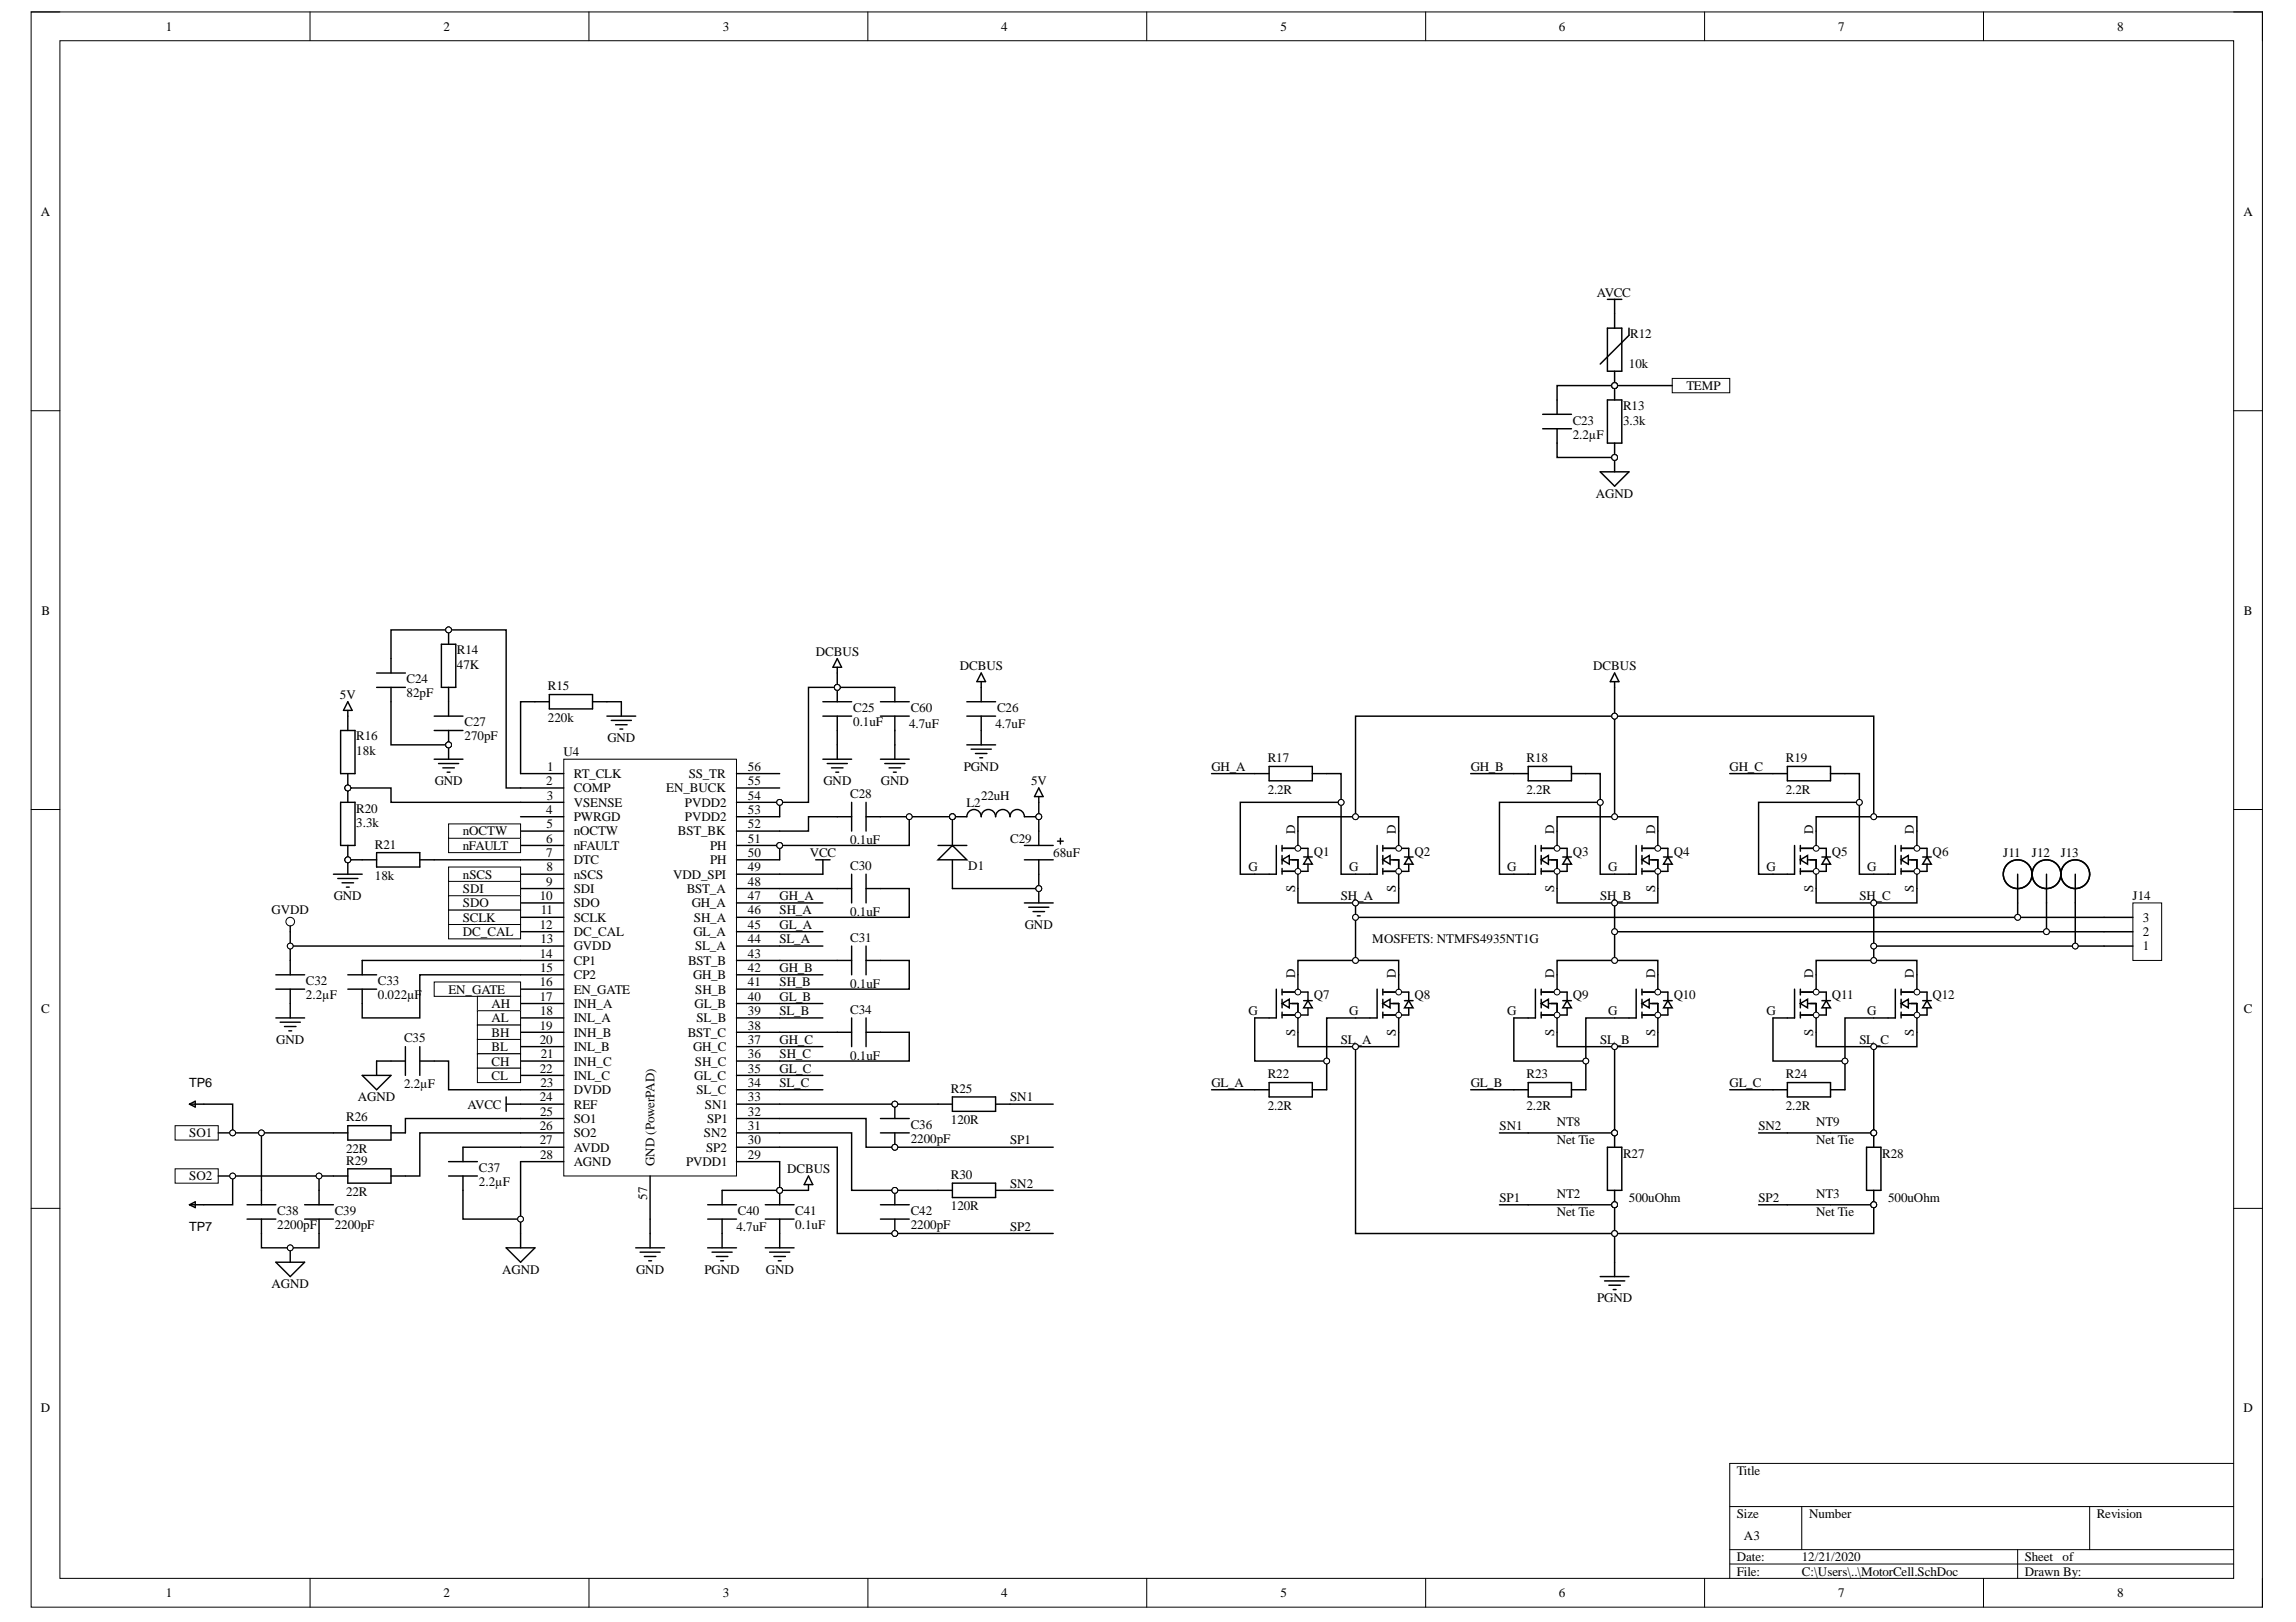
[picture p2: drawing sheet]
<svg xmlns="http://www.w3.org/2000/svg" width="297mm" height="210mm" viewBox="0 0 297 210" stroke-linecap="round" stroke-linejoin="round" font-family="sans-serif">
<defs><g id="words">
<g font-size="1.7">
<text x="21.4" y="4">1</text>
<text x="57.4" y="4">2</text>
<text x="93.5" y="4">3</text>
<text x="129.5" y="4">4</text>
<text x="165.7" y="4">5</text>
<text x="201.7" y="4">6</text>
<text x="237.8" y="4">7</text>
<text x="273.9" y="4">8</text>
<text x="5.3" y="27.9">A</text>
<text x="290.2" y="27.9">A</text>
<text x="206.6" y="38.4">AVCC</text>
<text x="210.7" y="47.7">10k</text>
<text x="210.9" y="43.8">R12</text>
<text x="210" y="53.1">R13</text>
<text x="218.2" y="50.5">TEMP</text>
<text x="203.5" y="54.9">C23</text>
<text x="203.5" y="56.8">2.2µF</text>
<text x="210" y="54.9">3.3k</text>
<text x="206.5" y="64.4">AGND</text>
<text x="5.4" y="79.5">B</text>
<text x="290.3" y="79.5">B</text>
<text x="52.6" y="88.4">C24</text>
<text x="59.1" y="84.7">R14</text>
<text x="59.1" y="86.5">47K</text>
<text x="70.9" y="89.3">R15</text>
<text x="105.6" y="84.9">DCBUS</text>
<text x="124.2" y="86.7">DCBUS</text>
<text x="206.1" y="86.7">DCBUS</text>
<text x="44" y="90.5">5V</text>
<text x="46.1" y="95.8">R16</text>
<text x="52.6" y="90.3">82pF</text>
<text x="60.1" y="94">C27</text>
<text x="60.1" y="95.8">270pF</text>
<text x="70.9" y="93.4">220k</text>
<text x="110.4" y="92.1">C25</text>
<text x="110.4" y="94">0.1uF</text>
<text x="117.6" y="94.2">4.7uF</text>
<text x="117.8" y="92.1">C60</text>
<text x="128.8" y="94.2">4.7uF</text>
<text x="129" y="92.1">C26</text>
<text x="46.1" y="97.7">18k</text>
<text x="56.2" y="101.6">GND</text>
<text x="70.7" y="101.6">2</text>
<text x="70.8" y="99.8">1</text>
<text x="72.9" y="97.9">U4</text>
<text x="74.2" y="100.7">RT_CLK</text>
<text x="78.6" y="96">GND</text>
<text x="89.1" y="100.7">SS_TR</text>
<text x="96.8" y="101.6">55</text>
<text x="96.8" y="99.8">56</text>
<text x="106.5" y="101.6">GND</text>
<text x="114" y="101.6">GND</text>
<text x="124.7" y="99.8">PGND</text>
<text x="133.4" y="101.6">5V</text>
<text x="156.7" y="99.8">GH_A</text>
<text x="164" y="98.7">R17</text>
<text x="190.3" y="99.8">GH_B</text>
<text x="197.5" y="98.7">R18</text>
<text x="223.8" y="99.8">GH_C</text>
<text x="231" y="98.7">R19</text>
<text x="46.1" y="105.2">R20</text>
<text x="46.1" y="107">3.3k</text>
<text x="70.7" y="105.3">4</text>
<text x="70.7" y="107.2">5</text>
<text x="70.8" y="103.5">3</text>
<text x="74.2" y="102.5">COMP</text>
<text x="74.2" y="104.4">VSENSE</text>
<text x="74.2" y="106.3">PWRGD</text>
<text x="86.2" y="102.5">EN_BUCK</text>
<text x="88.6" y="106.3">PVDD2</text>
<text x="88.6" y="104.4">PVDD2</text>
<text x="96.8" y="107.2">52</text>
<text x="96.8" y="105.3">53</text>
<text x="96.8" y="103.5">54</text>
<text x="110" y="103.3">C28</text>
<text x="125.1" y="104.4">L2</text>
<text x="126.9" y="103.5">22uH</text>
<text x="164" y="102.7">2.2R</text>
<text x="167.6" y="107.9" transform="rotate(-90 167.6 107.9)">D</text>
<text x="180.6" y="107.9" transform="rotate(-90 180.6 107.9)">D</text>
<text x="197.5" y="102.7">2.2R</text>
<text x="201.1" y="107.9" transform="rotate(-90 201.1 107.9)">D</text>
<text x="214.1" y="107.9" transform="rotate(-90 214.1 107.9)">D</text>
<text x="231" y="102.7">2.2R</text>
<text x="234.6" y="107.9" transform="rotate(-90 234.6 107.9)">D</text>
<text x="247.6" y="107.9" transform="rotate(-90 247.6 107.9)">D</text>
<text x="48.5" y="109.8">R21</text>
<text x="48.5" y="113.9">18k</text>
<text x="59.9" y="110">nFAULT</text>
<text x="59.9" y="108.1">nOCTW</text>
<text x="59.9" y="113.7">nSCS</text>
<text x="70.7" y="109">6</text>
<text x="70.7" y="110.9">7</text>
<text x="70.7" y="112.8">8</text>
<text x="74.2" y="108.1">nOCTW</text>
<text x="74.2" y="110">nFAULT</text>
<text x="74.2" y="111.8">DTC</text>
<text x="74.2" y="113.7">nSCS</text>
<text x="87.1" y="113.7">VDD_SPI</text>
<text x="87.7" y="108.1">BST_BK</text>
<text x="91.9" y="111.8">PH</text>
<text x="91.9" y="110">PH</text>
<text x="96.8" y="112.8">49</text>
<text x="96.8" y="110.9">50</text>
<text x="96.8" y="109">51</text>
<text x="104.8" y="110.9">VCC</text>
<text x="110" y="112.6">C30</text>
<text x="110" y="109.3">0.1uF</text>
<text x="125.3" y="112.6">D1</text>
<text x="130.7" y="109">C29</text>
<text x="136.3" y="110.9">68uF</text>
<text x="161.5" y="112.8">G</text>
<text x="170" y="110.7">Q1</text>
<text x="174.5" y="112.8">G</text>
<text x="183" y="110.7">Q2</text>
<text x="195" y="112.8">G</text>
<text x="203.5" y="110.7">Q3</text>
<text x="208.1" y="112.8">G</text>
<text x="216.5" y="110.7">Q4</text>
<text x="228.5" y="112.8">G</text>
<text x="237" y="110.7">Q5</text>
<text x="241.6" y="112.8">G</text>
<text x="250" y="110.7">Q6</text>
<text x="259.2" y="110.9">J11</text>
<text x="262.9" y="110.9">J12</text>
<text x="266.6" y="110.9">J13</text>
<text x="35.1" y="118.3">GVDD</text>
<text x="43.2" y="116.5">GND</text>
<text x="59.9" y="115.5">SDI</text>
<text x="59.9" y="117.4">SDO</text>
<text x="59.9" y="119.3">SCLK</text>
<text x="69.8" y="116.5">10</text>
<text x="69.9" y="118.3">11</text>
<text x="70.7" y="114.6">9</text>
<text x="74.2" y="115.5">SDI</text>
<text x="74.2" y="117.4">SDO</text>
<text x="74.2" y="119.3">SCLK</text>
<text x="88.9" y="115.5">BST_A</text>
<text x="89.5" y="117.4">GH_A</text>
<text x="89.8" y="119.3">SH_A</text>
<text x="96.8" y="118.3">46</text>
<text x="96.8" y="116.5">47</text>
<text x="96.8" y="114.6">48</text>
<text x="100.9" y="116.5">GH_A</text>
<text x="100.9" y="118.3">SH_A</text>
<text x="110" y="118.5">0.1uF</text>
<text x="167.6" y="115.5" transform="rotate(-90 167.6 115.5)">S</text>
<text x="173.5" y="116.5">SH_A</text>
<text x="180.6" y="115.5" transform="rotate(-90 180.6 115.5)">S</text>
<text x="201.1" y="115.5" transform="rotate(-90 201.1 115.5)">S</text>
<text x="207" y="116.5">SH_B</text>
<text x="214.1" y="115.5" transform="rotate(-90 214.1 115.5)">S</text>
<text x="234.6" y="115.5" transform="rotate(-90 234.6 115.5)">S</text>
<text x="240.5" y="116.5">SH_C</text>
<text x="247.6" y="115.5" transform="rotate(-90 247.6 115.5)">S</text>
<text x="275.9" y="116.5">J14</text>
<text x="277.2" y="119.3">3</text>
<text x="59.9" y="121.1">DC_CAL</text>
<text x="69.8" y="120.2">12</text>
<text x="69.8" y="123.9">14</text>
<text x="69.9" y="125.8">15</text>
<text x="69.9" y="122.1">13</text>
<text x="74.2" y="121.1">DC_CAL</text>
<text x="74.2" y="123">GVDD</text>
<text x="74.2" y="124.8">CP1</text>
<text x="89" y="124.8">BST_B</text>
<text x="89.7" y="121.1">GL_A</text>
<text x="90" y="123">SL_A</text>
<text x="96.8" y="125.8">42</text>
<text x="96.8" y="123.9">43</text>
<text x="96.8" y="122.1">44</text>
<text x="96.8" y="120.2">45</text>
<text x="100.9" y="120.2">GL_A</text>
<text x="100.9" y="122.1">SL_A</text>
<text x="100.9" y="125.8">GH_B</text>
<text x="110" y="121.9">C31</text>
<text x="132.6" y="120.2">GND</text>
<text x="177.5" y="122.1">MOSFETS: NTMFS4935NT1G</text>
<text x="277.2" y="123">1</text>
<text x="277.2" y="121.1">2</text>
<text x="5.3" y="131.1">C</text>
<text x="39.6" y="127.5">C32</text>
<text x="39.6" y="129.3">2.2µF</text>
<text x="48.9" y="127.5">C33</text>
<text x="48.9" y="129.3">0.022µF</text>
<text x="58" y="128.6">EN_GATE</text>
<text x="63.6" y="130.5">AH</text>
<text x="69.8" y="127.6">16</text>
<text x="69.8" y="129.5">17</text>
<text x="69.9" y="131.4">18</text>
<text x="74.2" y="126.7">CP2</text>
<text x="74.2" y="128.6">EN_GATE</text>
<text x="74.2" y="130.5">INH_A</text>
<text x="89.7" y="126.7">GH_B</text>
<text x="89.9" y="130.5">GL_B</text>
<text x="90" y="128.6">SH_B</text>
<text x="96.8" y="131.4">39</text>
<text x="96.8" y="129.5">40</text>
<text x="96.8" y="127.6">41</text>
<text x="100.9" y="127.6">SH_B</text>
<text x="100.9" y="129.5">GL_B</text>
<text x="100.9" y="131.4">SL_B</text>
<text x="110" y="127.8">0.1uF</text>
<text x="110" y="131.2">C34</text>
<text x="161.5" y="131.4">G</text>
<text x="167.6" y="126.5" transform="rotate(-90 167.6 126.5)">D</text>
<text x="170" y="129.3">Q7</text>
<text x="174.5" y="131.4">G</text>
<text x="180.6" y="126.5" transform="rotate(-90 180.6 126.5)">D</text>
<text x="183" y="129.3">Q8</text>
<text x="195" y="131.4">G</text>
<text x="201.1" y="126.5" transform="rotate(-90 201.1 126.5)">D</text>
<text x="203.5" y="129.3">Q9</text>
<text x="208.1" y="131.4">G</text>
<text x="214.1" y="126.5" transform="rotate(-90 214.1 126.5)">D</text>
<text x="216.5" y="129.3">Q10</text>
<text x="228.5" y="131.4">G</text>
<text x="234.6" y="126.5" transform="rotate(-90 234.6 126.5)">D</text>
<text x="237" y="129.3">Q11</text>
<text x="241.6" y="131.4">G</text>
<text x="247.6" y="126.5" transform="rotate(-90 247.6 126.5)">D</text>
<text x="250" y="129.3">Q12</text>
<text x="290.3" y="131.1">C</text>
<text x="35.7" y="135.1">GND</text>
<text x="52.3" y="134.9">C35</text>
<text x="63.6" y="132.3">AL</text>
<text x="63.6" y="134.2">BH</text>
<text x="63.6" y="136">BL</text>
<text x="63.6" y="137.9">CH</text>
<text x="69.8" y="133.2">19</text>
<text x="69.8" y="135.1">20</text>
<text x="69.9" y="137">21</text>
<text x="74.2" y="132.3">INL_A</text>
<text x="74.2" y="134.2">INH_B</text>
<text x="74.2" y="136">INL_B</text>
<text x="74.2" y="137.9">INH_C</text>
<text x="89" y="134.2">BST_C</text>
<text x="89.7" y="136">GH_C</text>
<text x="89.9" y="137.9">SH_C</text>
<text x="90.1" y="132.3">SL_B</text>
<text x="96.8" y="137">36</text>
<text x="96.8" y="135.1">37</text>
<text x="96.8" y="133.2">38</text>
<text x="100.9" y="135.1">GH_C</text>
<text x="100.9" y="137">SH_C</text>
<text x="110" y="137.1">0.1uF</text>
<text x="167.6" y="134" transform="rotate(-90 167.6 134)">S</text>
<text x="173.5" y="135.1">SL_A</text>
<text x="180.6" y="134" transform="rotate(-90 180.6 134)">S</text>
<text x="201.1" y="134" transform="rotate(-90 201.1 134)">S</text>
<text x="207" y="135.1">SL_B</text>
<text x="214.1" y="134" transform="rotate(-90 214.1 134)">S</text>
<text x="234.6" y="134" transform="rotate(-90 234.6 134)">S</text>
<text x="240.5" y="135.1">SL_C</text>
<text x="247.6" y="134" transform="rotate(-90 247.6 134)">S</text>
<text x="46.3" y="142.5">AGND</text>
<text x="52.3" y="140.8">2.2µF</text>
<text x="60.5" y="143.5">AVCC</text>
<text x="63.6" y="139.7">CL</text>
<text x="69.8" y="138.8">22</text>
<text x="69.8" y="142.5">24</text>
<text x="69.9" y="140.7">23</text>
<text x="74.2" y="139.7">INL_C</text>
<text x="74.2" y="141.6">DVDD</text>
<text x="74.2" y="143.5">REF</text>
<text x="89.8" y="139.7">GL_C</text>
<text x="90.1" y="141.6">SL_C</text>
<text x="91.2" y="143.5">SN1</text>
<text x="96.8" y="142.5">33</text>
<text x="96.8" y="140.7">34</text>
<text x="96.8" y="138.8">35</text>
<text x="100.9" y="138.8">GL_C</text>
<text x="100.9" y="140.7">SL_C</text>
<text x="123" y="141.4">R25</text>
<text x="130.7" y="142.5">SN1</text>
<text x="156.7" y="140.7">GL_A</text>
<text x="164" y="139.5">R22</text>
<text x="164" y="143.6">2.2R</text>
<text x="190.3" y="140.7">GL_B</text>
<text x="197.5" y="139.5">R23</text>
<text x="197.5" y="143.6">2.2R</text>
<text x="223.8" y="140.7">GL_C</text>
<text x="231" y="139.5">R24</text>
<text x="231" y="143.6">2.2R</text>
<text x="24.5" y="147.2">SO1</text>
<text x="44.8" y="145.1">R26</text>
<text x="44.8" y="149.2">22R</text>
<text x="69.8" y="146.3">26</text>
<text x="69.8" y="148.1">27</text>
<text x="69.9" y="144.4">25</text>
<text x="69.9" y="150">28</text>
<text x="74.2" y="145.3">SO1</text>
<text x="74.2" y="147.2">SO2</text>
<text x="74.2" y="149">AVDD</text>
<text x="91.1" y="147.2">SN2</text>
<text x="91.3" y="149">SP2</text>
<text x="91.5" y="145.3">SP1</text>
<text x="96.8" y="150">29</text>
<text x="96.8" y="148.1">30</text>
<text x="96.8" y="146.3">31</text>
<text x="96.8" y="144.4">32</text>
<text x="117.8" y="146">C36</text>
<text x="117.8" y="147.9">2200pF</text>
<text x="123" y="145.5">120R</text>
<text x="130.7" y="148.1">SP1</text>
<text x="194" y="146.3">SN1</text>
<text x="201.4" y="148.1">Net Tie</text>
<text x="201.4" y="145.7">NT8</text>
<text x="210" y="149.8">R27</text>
<text x="227.5" y="146.3">SN2</text>
<text x="235" y="148.1">Net Tie</text>
<text x="235" y="145.7">NT9</text>
<text x="243.5" y="149.8">R28</text>
<text x="24.5" y="152.8">SO2</text>
<text x="44.8" y="150.7">R29</text>
<text x="44.8" y="154.8">22R</text>
<text x="62" y="151.7">C37</text>
<text x="62" y="153.5">2.2µF</text>
<text x="74.2" y="150.9">AGND</text>
<text x="83.7" y="155.3" transform="rotate(-90 83.7 155.3)">57</text>
<text x="84.7" y="150.9" transform="rotate(-90 84.7 150.9)">GND (PowerPAD)</text>
<text x="88.8" y="150.9">PVDD1</text>
<text x="101.8" y="151.8">DCBUS</text>
<text x="123" y="152.6">R30</text>
<text x="130.7" y="153.7">SN2</text>
<text x="194" y="155.5">SP1</text>
<text x="201.4" y="155">NT2</text>
<text x="210.7" y="155.5">500uOhm</text>
<text x="227.5" y="155.5">SP2</text>
<text x="235" y="155">NT3</text>
<text x="244.3" y="155.5">500uOhm</text>
<text x="35.9" y="157.2">C38</text>
<text x="35.9" y="159.1">2200pF</text>
<text x="43.3" y="157.2">C39</text>
<text x="43.3" y="159.1">2200pF</text>
<text x="95.3" y="159.3">4.7uF</text>
<text x="95.5" y="157.2">C40</text>
<text x="102.9" y="157.2">C41</text>
<text x="102.9" y="159.1">0.1uF</text>
<text x="117.8" y="157.2">C42</text>
<text x="117.8" y="159.1">2200pF</text>
<text x="123" y="156.6">120R</text>
<text x="130.7" y="159.3">SP2</text>
<text x="201.4" y="157.4">Net Tie</text>
<text x="235" y="157.4">Net Tie</text>
<text x="35.1" y="166.7">AGND</text>
<text x="65" y="164.8">AGND</text>
<text x="82.3" y="164.8">GND</text>
<text x="91.1" y="164.8">PGND</text>
<text x="99.1" y="164.8">GND</text>
<text x="206.6" y="168.5">PGND</text>
<text x="5.3" y="182.7">D</text>
<text x="290.2" y="182.7">D</text>
<text x="224.7" y="190.9">Title</text>
<text x="224.7" y="196.5">Size</text>
<text x="234" y="196.5">Number</text>
<text x="271.3" y="196.5">Revision</text>
<text x="224.7" y="202">Date:</text>
<text x="224.7" y="203.9">File:</text>
<text x="225.6" y="199.3">A3</text>
<text x="233.1" y="202">12/21/2020</text>
<text x="233.1" y="203.9">C:\Users\..\MotorCell.SchDoc</text>
<text x="261.9" y="202">Sheet</text>
<text x="261.9" y="203.9">Drawn By:</text>
<text x="266.8" y="202">of</text>
<text x="21.4" y="206.7">1</text>
<text x="57.4" y="206.7">2</text>
<text x="93.5" y="206.7">3</text>
<text x="129.5" y="206.7">4</text>
<text x="165.7" y="206.7">5</text>
<text x="201.7" y="206.7">6</text>
<text x="237.8" y="206.7">7</text>
<text x="273.9" y="206.7">8</text>
</g>
<g font-size="1.6">
<text x="24.5" y="140.7">TP6</text>
<text x="24.5" y="159.3">TP7</text>
</g>
</g></defs>
<path d="M4 1.5h288.7v206.5h-288.7z" fill="none" stroke="#000" stroke-width=".13"/>
<path d="M7.7 5.3h281.3v199h-281.3z" fill-rule="evenodd" fill="#fff"/>
<g fill="none" stroke="#000" stroke-width=".13">
<path d="M4 1.5h3.7M7.7 5.3h281.3v199h-281.3zM40.1 1.5v3.8M76.2 1.5v3.8M112.3 1.5v3.8M148.4 1.5v3.8M184.4 1.5v3.8M220.5 1.5v3.8M256.6 1.5v3.8M289 1.5h3.7v3.8M4 53.2h3.7M289 53.2h3.7"/>
<path d="M4 104.8h3.7M289 104.8h3.7M4 156.4h3.7M289 156.4h3.7M223.8 195h65.2M233.1 195v5.5M270.3 195v5.5M289 189.4h-65.2v14.9M40.1 204.3v3.7M76.2 204.3v3.7M112.3 204.3v3.7M148.4 204.3v3.7"/>
<path d="M184.4 204.3v3.7M220.5 204.3v3.7M223.8 200.5h65.2M223.8 202.4h65.2M256.6 204.3v3.7M261 200.5v3.8M292.7 204.3v3.7"/>
</g>
<circle cx="100.9" cy="109.4" r=".37" fill="#fff"/>
<circle cx="100.9" cy="109.4" r=".37" fill="none" stroke="#000" stroke-width=".13"/>
<circle cx="100.9" cy="103.8" r=".37" fill="#fff"/>
<circle cx="100.9" cy="103.8" r=".37" fill="none" stroke="#000" stroke-width=".13"/>
<path d="M72.9 98.2h22.4v54h-22.4z" fill-rule="evenodd" fill="#fff"/>
<path d="M72.9 98.2h22.4v54h-22.4z" fill="none" stroke="#000" stroke-width=".13"/>
<g fill="none" stroke="#000" stroke-width=".19">
<path d="M67.3 100.1h5.6M67.3 102h5.6M67.3 103.8h5.6M67.3 105.7h5.6M67.3 107.6h5.6M67.3 109.4h5.6M67.3 111.3h5.6M67.3 113.1h5.6M67.3 115h5.6M67.3 116.8h5.6M67.3 118.7h5.6M95.3 109.4h5.6"/>
<path d="M95.3 111.3h5.6M95.3 113.1h5.6M95.3 115h5.6M95.3 116.8h5.6M95.3 118.7h5.6M67.3 120.6h5.6M67.3 122.4h5.6M67.3 124.3h5.6M67.3 126.1h5.6M67.3 128h5.6M67.3 129.9h5.6M67.3 131.7h5.6"/>
<path d="M67.3 133.6h5.6M67.3 135.4h5.6M67.3 137.3h5.6M67.3 139.2h5.6M95.3 120.6h5.6M95.3 122.4h5.6M95.3 124.3h5.6M95.3 126.1h5.6M95.3 128h5.6M95.3 129.9h5.6M95.3 131.7h5.6M95.3 133.6h5.6"/>
<path d="M95.3 135.4h5.6M95.3 137.3h5.6M95.3 139.2h5.6M67.3 141h5.6M67.3 142.9h5.6M67.3 144.7h5.6M67.3 146.6h5.6M67.3 148.5h5.6M67.3 150.3h5.6M95.3 141h5.6M95.3 142.9h5.6M95.3 144.7h5.6"/>
<path d="M95.3 146.6h5.6M95.3 148.5h5.6M95.3 150.3h5.6"/>
</g>
<circle cx="100.9" cy="109.4" r=".37" fill="#fff"/>
<circle cx="100.9" cy="109.4" r=".37" fill="none" stroke="#000" stroke-width=".13"/>
<path d="M95.3 107.6h5.6M95.3 105.7h5.6M95.3 103.8h5.6" fill="none" stroke="#000" stroke-width=".19"/>
<circle cx="100.9" cy="103.8" r=".37" fill="#fff"/>
<circle cx="100.9" cy="103.8" r=".37" fill="none" stroke="#000" stroke-width=".13"/>
<g fill="none" stroke="#000" stroke-width=".19">
<path d="M43.1 113.1h3.8M43.7 113.7h2.6M44.3 114.2h1.4M44.8 114.8h.4M45 111.3v1.8M46.9 111.3h1.8M48.7 110.3h5.6v1.9h-5.6zM54.3 111.3h1.9M95.3 102h5.6M95.3 100.1h5.6M108.3 115h1.9M110.2 113.1v3.7"/>
<path d="M112 115h1.9M112 113.1v3.7M45 128h3.7M45 126.1h3.7M46.9 124.3v1.8M46.9 128v1.9M84.1 152.2v5.6"/>
</g>
<circle cx="45" cy="111.3" r=".37" fill="#fff"/>
<circle cx="45" cy="111.3" r=".37" fill="none" stroke="#000" stroke-width=".13"/>
<path d="M108.3 85.2l.6 1.2h-1.1zM108.3 86.4v.7M105.5 111.3h1.9M106.5 111.3v1.8M132.5 116.8h3.8M133.1 117.4h2.6M133.6 118h1.5M134.2 118.5h.4M134.4 115v1.8" fill="none" stroke="#000" stroke-width=".19"/>
<circle cx="134.4" cy="115" r=".37" fill="#fff"/>
<circle cx="134.4" cy="115" r=".37" fill="none" stroke="#000" stroke-width=".13"/>
<path d="M134.4 102l.5 1.1h-1.1zM134.4 103.1v.7" fill="none" stroke="#000" stroke-width=".19"/>
<circle cx="115.8" cy="142.9" r=".37" fill="#fff"/>
<circle cx="115.8" cy="142.9" r=".37" fill="none" stroke="#000" stroke-width=".13"/>
<circle cx="115.8" cy="148.5" r=".37" fill="#fff"/>
<circle cx="115.8" cy="148.5" r=".37" fill="none" stroke="#000" stroke-width=".13"/>
<path d="M115.8 142.9v1.8" fill="none" stroke="#000" stroke-width=".19"/>
<circle cx="115.8" cy="142.9" r=".37" fill="#fff"/>
<circle cx="115.8" cy="142.9" r=".37" fill="none" stroke="#000" stroke-width=".13"/>
<path d="M115.8 146.6v1.9" fill="none" stroke="#000" stroke-width=".19"/>
<circle cx="115.8" cy="148.5" r=".37" fill="#fff"/>
<circle cx="115.8" cy="148.5" r=".37" fill="none" stroke="#000" stroke-width=".13"/>
<path d="M113.9 146.6h3.7M113.9 144.7h3.7M121.4 142.9h1.8M123.2 142h5.6v1.8h-5.6zM128.8 142.9h1.9" fill="none" stroke="#000" stroke-width=".19"/>
<circle cx="115.8" cy="154" r=".37" fill="#fff"/>
<circle cx="115.8" cy="154" r=".37" fill="none" stroke="#000" stroke-width=".13"/>
<circle cx="115.8" cy="159.6" r=".37" fill="#fff"/>
<circle cx="115.8" cy="159.6" r=".37" fill="none" stroke="#000" stroke-width=".13"/>
<path d="M115.8 154v1.9" fill="none" stroke="#000" stroke-width=".19"/>
<circle cx="115.8" cy="154" r=".37" fill="#fff"/>
<circle cx="115.8" cy="154" r=".37" fill="none" stroke="#000" stroke-width=".13"/>
<path d="M115.8 157.8v1.8" fill="none" stroke="#000" stroke-width=".19"/>
<circle cx="115.8" cy="159.6" r=".37" fill="#fff"/>
<circle cx="115.8" cy="159.6" r=".37" fill="none" stroke="#000" stroke-width=".13"/>
<path d="M113.9 157.8h3.7M113.9 155.9h3.7M121.4 154h1.8M123.2 153.1h5.6v1.9h-5.6zM128.8 154h1.9" fill="none" stroke="#000" stroke-width=".19"/>
<path d="M58 108.5h9.3v1.8h-9.3z" fill-rule="evenodd" fill="#fff"/>
<path d="M58 108.5h9.3v1.8h-9.3z" fill="none" stroke="#000" stroke-width=".13"/>
<path d="M58 106.6h9.3v1.9h-9.3z" fill-rule="evenodd" fill="#fff"/>
<path d="M58 106.6h9.3v1.9h-9.3z" fill="none" stroke="#000" stroke-width=".13"/>
<g fill="none" stroke="#000" stroke-width=".19">
<path d="M125.1 90.8h3.7M125.1 92.7h3.7M126.9 89v1.8M126.9 92.7v1.8M108.3 105.7h1.9M110.2 103.8v3.8M112 103.8v3.8M112 105.7h1.9M35.7 126.1h3.7M35.7 128h3.7M37.5 124.3v1.8M37.5 128v1.9"/>
<path d="M50.6 137.3h1.8M52.4 135.4v3.8M54.3 137.3h1.9M54.3 135.4v3.8M108.3 124.3h1.9M108.3 133.6h1.9M110.2 122.4v3.7M110.2 131.7v3.7M112 124.3h1.9M112 122.4v3.7M112 131.7v3.7M112 133.6h1.9"/>
<path d="M58 150.3h3.8M58 152.2h3.8M59.9 148.5v1.8M59.9 152.2v1.8"/>
</g>
<circle cx="100.9" cy="154" r=".37" fill="#fff"/>
<circle cx="100.9" cy="154" r=".37" fill="none" stroke="#000" stroke-width=".13"/>
<path d="M100.9 154v1.9" fill="none" stroke="#000" stroke-width=".19"/>
<circle cx="100.9" cy="154" r=".37" fill="#fff"/>
<circle cx="100.9" cy="154" r=".37" fill="none" stroke="#000" stroke-width=".13"/>
<path d="M99 157.8h3.7M99 155.9h3.7M100.9 157.8v3.7M99 161.5h3.7M99.6 162h2.6M100.1 162.6h1.5M100.7 163.2h.4" fill="none" stroke="#000" stroke-width=".19"/>
<circle cx="108.3" cy="89" r=".37" fill="#fff"/>
<circle cx="108.3" cy="89" r=".37" fill="none" stroke="#000" stroke-width=".13"/>
<path d="M108.3 89v1.8" fill="none" stroke="#000" stroke-width=".19"/>
<circle cx="108.3" cy="89" r=".37" fill="#fff"/>
<circle cx="108.3" cy="89" r=".37" fill="none" stroke="#000" stroke-width=".13"/>
<path d="M106.5 92.7h3.7M106.5 90.8h3.7M106.5 98.2h3.7M107 98.8h2.6M107.6 99.4h1.5M108.1 99.9h.4M108.3 92.7v1.8M108.3 96.4v1.8M104.6 152.2l.6 1.1h-1.2zM104.6 153.3v.7" fill="none" stroke="#000" stroke-width=".19"/>
<path d="M56.2 127.1h11.1v1.8h-11.1z" fill-rule="evenodd" fill="#fff"/>
<path d="M56.2 127.1h11.1v1.8h-11.1z" fill="none" stroke="#000" stroke-width=".13"/>
<path d="M61.8 128.9h5.5v1.9h-5.5z" fill-rule="evenodd" fill="#fff"/>
<path d="M61.8 128.9h5.5v1.9h-5.5z" fill="none" stroke="#000" stroke-width=".13"/>
<path d="M61.8 130.8h5.5v1.9h-5.5z" fill-rule="evenodd" fill="#fff"/>
<path d="M61.8 130.8h5.5v1.9h-5.5z" fill="none" stroke="#000" stroke-width=".13"/>
<path d="M61.8 132.7h5.5v1.8h-5.5z" fill-rule="evenodd" fill="#fff"/>
<path d="M61.8 132.7h5.5v1.8h-5.5z" fill="none" stroke="#000" stroke-width=".13"/>
<path d="M61.8 134.5h5.5v1.9h-5.5z" fill-rule="evenodd" fill="#fff"/>
<path d="M61.8 134.5h5.5v1.9h-5.5z" fill="none" stroke="#000" stroke-width=".13"/>
<path d="M61.8 136.4h5.5v1.8h-5.5z" fill-rule="evenodd" fill="#fff"/>
<path d="M61.8 136.4h5.5v1.8h-5.5z" fill="none" stroke="#000" stroke-width=".13"/>
<path d="M61.8 138.2h5.5v1.9h-5.5z" fill-rule="evenodd" fill="#fff"/>
<path d="M61.8 138.2h5.5v1.9h-5.5z" fill="none" stroke="#000" stroke-width=".13"/>
<path d="M58 119.6h9.3v1.9h-9.3z" fill-rule="evenodd" fill="#fff"/>
<path d="M58 119.6h9.3v1.9h-9.3z" fill="none" stroke="#000" stroke-width=".13"/>
<path d="M58 114.1h9.3v1.8h-9.3z" fill-rule="evenodd" fill="#fff"/>
<path d="M58 114.1h9.3v1.8h-9.3z" fill="none" stroke="#000" stroke-width=".13"/>
<path d="M58 115.9h9.3v1.9h-9.3z" fill-rule="evenodd" fill="#fff"/>
<path d="M58 115.9h9.3v1.9h-9.3z" fill="none" stroke="#000" stroke-width=".13"/>
<path d="M58 117.8h9.3v1.8h-9.3z" fill-rule="evenodd" fill="#fff"/>
<path d="M58 117.8h9.3v1.8h-9.3z" fill="none" stroke="#000" stroke-width=".13"/>
<path d="M58 112.2h9.3v1.9h-9.3z" fill-rule="evenodd" fill="#fff"/>
<path d="M58 112.2h9.3v1.9h-9.3z" fill="none" stroke="#000" stroke-width=".13"/>
<path d="M65.5 142v1.8M65.5 142.9h1.8" fill="none" stroke="#000" stroke-width=".19"/>
<path d="M22.7 145.7h5.5v1.8h-5.5z" fill-rule="evenodd" fill="#fff"/>
<path d="M22.7 145.7h5.5v1.8h-5.5z" fill="none" stroke="#000" stroke-width=".13"/>
<path d="M22.7 151.3h5.5v1.8h-5.5z" fill-rule="evenodd" fill="#fff"/>
<path d="M22.7 151.3h5.5v1.8h-5.5z" fill="none" stroke="#000" stroke-width=".13"/>
<circle cx="45" cy="102" r=".37" fill="#fff"/>
<circle cx="45" cy="102" r=".37" fill="none" stroke="#000" stroke-width=".13"/>
<circle cx="45" cy="111.3" r=".37" fill="#fff"/>
<circle cx="45" cy="111.3" r=".37" fill="none" stroke="#000" stroke-width=".13"/>
<path d="M45 102v1.8" fill="none" stroke="#000" stroke-width=".19"/>
<circle cx="45" cy="102" r=".37" fill="#fff"/>
<circle cx="45" cy="102" r=".37" fill="none" stroke="#000" stroke-width=".13"/>
<path d="M45 109.4v1.9" fill="none" stroke="#000" stroke-width=".19"/>
<circle cx="45" cy="111.3" r=".37" fill="#fff"/>
<circle cx="45" cy="111.3" r=".37" fill="none" stroke="#000" stroke-width=".13"/>
<path d="M44.1 103.8h1.8v5.6h-1.8z" fill="none" stroke="#000" stroke-width=".19"/>
<circle cx="45" cy="102" r=".37" fill="#fff"/>
<circle cx="45" cy="102" r=".37" fill="none" stroke="#000" stroke-width=".13"/>
<path d="M45 92.7v1.8M45 100.1v1.9" fill="none" stroke="#000" stroke-width=".19"/>
<circle cx="45" cy="102" r=".37" fill="#fff"/>
<circle cx="45" cy="102" r=".37" fill="none" stroke="#000" stroke-width=".13"/>
<path d="M44.1 94.5h1.8v5.6h-1.8zM45 90.8l.6 1.1h-1.2zM45 91.9v.8" fill="none" stroke="#000" stroke-width=".19"/>
<circle cx="58" cy="81.5" r=".37" fill="#fff"/>
<circle cx="58" cy="81.5" r=".37" fill="none" stroke="#000" stroke-width=".13"/>
<path d="M58 81.5v1.9" fill="none" stroke="#000" stroke-width=".19"/>
<circle cx="58" cy="81.5" r=".37" fill="#fff"/>
<circle cx="58" cy="81.5" r=".37" fill="none" stroke="#000" stroke-width=".13"/>
<path d="M48.7 89h3.7M48.7 87.1h3.7M50.6 85.2v1.9M50.6 89v1.8M57.1 83.4h1.9v5.6h-1.9zM58 89v1.8" fill="none" stroke="#000" stroke-width=".19"/>
<circle cx="58" cy="96.4" r=".37" fill="#fff"/>
<circle cx="58" cy="96.4" r=".37" fill="none" stroke="#000" stroke-width=".13"/>
<path d="M58 90.8v1.9M58 94.5v1.9" fill="none" stroke="#000" stroke-width=".19"/>
<circle cx="58" cy="96.4" r=".37" fill="#fff"/>
<circle cx="58" cy="96.4" r=".37" fill="none" stroke="#000" stroke-width=".13"/>
<path d="M56.2 94.5h3.7M56.2 92.7h3.7M56.2 98.2h3.7M56.7 98.8h2.6M57.3 99.4h1.5M57.8 99.9h.4M58 96.4v1.8" fill="none" stroke="#000" stroke-width=".19"/>
<circle cx="58" cy="96.4" r=".37" fill="#fff"/>
<circle cx="58" cy="96.4" r=".37" fill="none" stroke="#000" stroke-width=".13"/>
<g fill="none" stroke="#000" stroke-width=".19">
<path d="M69.2 90.8h1.9M71.1 89.9h5.6v1.8h-5.6zM76.7 90.8h1.8M78.5 92.7h3.7M79.1 93.2h2.6M79.6 93.8h1.5M80.2 94.3h.4M80.4 90.8v1.9M132.5 109.4h3.8M132.5 111.3h3.8M134.4 107.6v1.8M134.4 111.3v1.8"/>
<path d="M136.8 108.9h.8M137.2 108.5v.7"/>
</g>
<circle cx="123.2" cy="105.7" r=".37" fill="#fff"/>
<circle cx="123.2" cy="105.7" r=".37" fill="none" stroke="#000" stroke-width=".13"/>
<circle cx="134.4" cy="105.7" r=".37" fill="#fff"/>
<circle cx="134.4" cy="105.7" r=".37" fill="none" stroke="#000" stroke-width=".13"/>
<path d="M123.2 105.7h1.9" fill="none" stroke="#000" stroke-width=".19"/>
<circle cx="123.2" cy="105.7" r=".37" fill="#fff"/>
<circle cx="123.2" cy="105.7" r=".37" fill="none" stroke="#000" stroke-width=".13"/>
<path d="M132.5 105.7h1.9" fill="none" stroke="#000" stroke-width=".19"/>
<circle cx="134.4" cy="105.7" r=".37" fill="#fff"/>
<circle cx="134.4" cy="105.7" r=".37" fill="none" stroke="#000" stroke-width=".13"/>
<path d="M125.1 105.7a.93 .93 0 0 1 .9-.9 .93 .93 0 0 1 .9 .9 .93 .93 0 0 1 1-.9 .93 .93 0 0 1 .9 .9 .93 .93 0 0 1 .9-.9 .93 .93 0 0 1 1 .9 .93 .93 0 0 1 .9-.9 .93 .93 0 0 1 .9 .9M165.1 109.4v3.7h-.9M165.9 112.8h2M165.9 109.4v.8M165.9 110.7v1.1M165.9 112.4v.7M166.8 111.3h1.1v1.8M167.9 109.4v.4h-2" fill="none" stroke="#000" stroke-width=".19"/>
<path d="M165.9 111.3l.9-.6v1.1z" fill="#fff"/>
<path d="M165.9 111.3l.9-.6v1.1z" fill="none" stroke="#000" stroke-width=".19"/>
<path d="M169.2 110.9l.6 .9h-1.1z" fill="#fff"/>
<path d="M167.9 109.8h1.3v1.1M168.7 110.9h1.1M169.2 110.9l.6 .9h-1.1zM169.2 111.8v1h-1.3" fill="none" stroke="#000" stroke-width=".19"/>
<circle cx="167.9" cy="112.8" r=".37" fill="#fff"/>
<circle cx="167.9" cy="112.8" r=".37" fill="none" stroke="#000" stroke-width=".13"/>
<circle cx="167.9" cy="109.8" r=".37" fill="#fff"/>
<circle cx="167.9" cy="109.8" r=".37" fill="none" stroke="#000" stroke-width=".13"/>
<path d="M162.3 113.1h1.9M167.9 107.6v1.8M167.9 113.1v1.9M178.2 109.4v3.7h-1M178.9 112.8h2.1M178.9 109.4v.8M178.9 110.7v1.1M178.9 112.4v.7M179.8 111.3h1.2v1.8M181 109.4v.4h-2.1" fill="none" stroke="#000" stroke-width=".19"/>
<path d="M178.9 111.3l.9-.6v1.1z" fill="#fff"/>
<path d="M178.9 111.3l.9-.6v1.1z" fill="none" stroke="#000" stroke-width=".19"/>
<path d="M182.3 110.9l.5 .9h-1.1z" fill="#fff"/>
<path d="M181 109.8h1.3v1.1M181.7 110.9h1.1M182.3 110.9l.5 .9h-1.1zM182.3 111.8v1h-1.3" fill="none" stroke="#000" stroke-width=".19"/>
<circle cx="181" cy="112.8" r=".37" fill="#fff"/>
<circle cx="181" cy="112.8" r=".37" fill="none" stroke="#000" stroke-width=".13"/>
<circle cx="181" cy="109.8" r=".37" fill="#fff"/>
<circle cx="181" cy="109.8" r=".37" fill="none" stroke="#000" stroke-width=".13"/>
<path d="M175.4 113.1h1.8M181 107.6v1.8M181 113.1v1.9M165.1 128v3.7h-.9M165.9 131.4h2M165.9 128v.8M165.9 129.3v1.1M165.9 131v.7M166.8 129.9h1.1v1.8M167.9 128v.4h-2" fill="none" stroke="#000" stroke-width=".19"/>
<path d="M165.9 129.9l.9-.6v1.1z" fill="#fff"/>
<path d="M165.9 129.9l.9-.6v1.1z" fill="none" stroke="#000" stroke-width=".19"/>
<path d="M169.2 129.5l.6 .9h-1.1z" fill="#fff"/>
<path d="M167.9 128.4h1.3v1.1M168.7 129.5h1.1M169.2 129.5l.6 .9h-1.1zM169.2 130.4v1h-1.3" fill="none" stroke="#000" stroke-width=".19"/>
<circle cx="167.9" cy="131.4" r=".37" fill="#fff"/>
<circle cx="167.9" cy="131.4" r=".37" fill="none" stroke="#000" stroke-width=".13"/>
<circle cx="167.9" cy="128.4" r=".37" fill="#fff"/>
<circle cx="167.9" cy="128.4" r=".37" fill="none" stroke="#000" stroke-width=".13"/>
<path d="M162.3 131.7h1.9M167.9 126.1v1.9M167.9 131.7v1.9M178.2 128v3.7h-1M178.9 131.4h2.1M178.9 128v.8M178.9 129.3v1.1M178.9 131v.7M179.8 129.9h1.2v1.8M181 128v.4h-2.1" fill="none" stroke="#000" stroke-width=".19"/>
<path d="M178.9 129.9l.9-.6v1.1z" fill="#fff"/>
<path d="M178.9 129.9l.9-.6v1.1z" fill="none" stroke="#000" stroke-width=".19"/>
<path d="M182.3 129.5l.5 .9h-1.1z" fill="#fff"/>
<path d="M181 128.4h1.3v1.1M181.7 129.5h1.1M182.3 129.5l.5 .9h-1.1zM182.3 130.4v1h-1.3" fill="none" stroke="#000" stroke-width=".19"/>
<circle cx="181" cy="131.4" r=".37" fill="#fff"/>
<circle cx="181" cy="131.4" r=".37" fill="none" stroke="#000" stroke-width=".13"/>
<circle cx="181" cy="128.4" r=".37" fill="#fff"/>
<circle cx="181" cy="128.4" r=".37" fill="none" stroke="#000" stroke-width=".13"/>
<g fill="none" stroke="#000" stroke-width=".19">
<path d="M198.6 109.4v3.7h-.9M199.4 112.8h2M199.4 109.4v.8M199.4 110.7v1.1M199.4 112.4v.7M200.3 111.3h1.1v1.8M201.4 109.4v.4h-2M46.9 139.2h3.7l-1.9 1.8zM48.7 137.3v1.9M175.4 131.7h1.8M181 126.1v1.9M181 131.7v1.9"/>
<path d="M67.3 159.6v1.9M65.5 161.5h3.7l-1.9 1.8z"/>
</g>
<path d="M199.4 111.3l.9-.6v1.1z" fill="#fff"/>
<path d="M199.4 111.3l.9-.6v1.1z" fill="none" stroke="#000" stroke-width=".19"/>
<path d="M202.7 110.9l.6 .9h-1.1z" fill="#fff"/>
<path d="M201.4 109.8h1.3v1.1M202.2 110.9h1.1M202.7 110.9l.6 .9h-1.1zM202.7 111.8v1h-1.3" fill="none" stroke="#000" stroke-width=".19"/>
<circle cx="201.4" cy="112.8" r=".37" fill="#fff"/>
<circle cx="201.4" cy="112.8" r=".37" fill="none" stroke="#000" stroke-width=".13"/>
<circle cx="201.4" cy="109.8" r=".37" fill="#fff"/>
<circle cx="201.4" cy="109.8" r=".37" fill="none" stroke="#000" stroke-width=".13"/>
<path d="M195.8 113.1h1.9M201.4 107.6v1.8M201.4 113.1v1.9M211.7 109.4v3.7h-1M212.4 112.8h2.1M212.4 109.4v.8M212.4 110.7v1.1M212.4 112.4v.7M213.4 111.3h1.1v1.8M214.5 109.4v.4h-2.1" fill="none" stroke="#000" stroke-width=".19"/>
<path d="M212.4 111.3l1-.6v1.1z" fill="#fff"/>
<path d="M212.4 111.3l1-.6v1.1z" fill="none" stroke="#000" stroke-width=".19"/>
<path d="M215.8 110.9l.5 .9h-1.1z" fill="#fff"/>
<path d="M214.5 109.8h1.3v1.1M215.2 110.9h1.1M215.8 110.9l.5 .9h-1.1zM215.8 111.8v1h-1.3" fill="none" stroke="#000" stroke-width=".19"/>
<circle cx="214.5" cy="112.8" r=".37" fill="#fff"/>
<circle cx="214.5" cy="112.8" r=".37" fill="none" stroke="#000" stroke-width=".13"/>
<circle cx="214.5" cy="109.8" r=".37" fill="#fff"/>
<circle cx="214.5" cy="109.8" r=".37" fill="none" stroke="#000" stroke-width=".13"/>
<path d="M208.9 113.1h1.8M214.5 107.6v1.8M214.5 113.1v1.9M198.6 128v3.7h-.9M199.4 131.4h2M199.4 128v.8M199.4 129.3v1.1M199.4 131v.7M200.3 129.9h1.1v1.8M201.4 128v.4h-2" fill="none" stroke="#000" stroke-width=".19"/>
<path d="M199.4 129.9l.9-.6v1.1z" fill="#fff"/>
<path d="M199.4 129.9l.9-.6v1.1z" fill="none" stroke="#000" stroke-width=".19"/>
<path d="M202.7 129.5l.6 .9h-1.1z" fill="#fff"/>
<path d="M201.4 128.4h1.3v1.1M202.2 129.5h1.1M202.7 129.5l.6 .9h-1.1zM202.7 130.4v1h-1.3" fill="none" stroke="#000" stroke-width=".19"/>
<circle cx="201.4" cy="131.4" r=".38" fill="#fff"/>
<circle cx="201.4" cy="131.4" r=".38" fill="none" stroke="#000" stroke-width=".13"/>
<circle cx="201.4" cy="128.4" r=".38" fill="#fff"/>
<circle cx="201.4" cy="128.4" r=".38" fill="none" stroke="#000" stroke-width=".13"/>
<path d="M195.8 131.7h1.9M201.4 126.1v1.9M201.4 131.7v1.9M211.7 128v3.7h-1M212.4 131.4h2.1M212.4 128v.8M212.4 129.3v1.1M212.4 131v.7M213.4 129.9h1.1v1.8M214.5 128v.4h-2.1" fill="none" stroke="#000" stroke-width=".19"/>
<path d="M212.4 129.9l1-.6v1.1z" fill="#fff"/>
<path d="M212.4 129.9l1-.6v1.1z" fill="none" stroke="#000" stroke-width=".19"/>
<path d="M215.8 129.5l.5 .9h-1.1z" fill="#fff"/>
<path d="M214.5 128.4h1.3v1.1M215.2 129.5h1.1M215.8 129.5l.5 .9h-1.1zM215.8 130.4v1h-1.3" fill="none" stroke="#000" stroke-width=".19"/>
<circle cx="214.5" cy="131.4" r=".38" fill="#fff"/>
<circle cx="214.5" cy="131.4" r=".38" fill="none" stroke="#000" stroke-width=".13"/>
<circle cx="214.5" cy="128.4" r=".38" fill="#fff"/>
<circle cx="214.5" cy="128.4" r=".38" fill="none" stroke="#000" stroke-width=".13"/>
<path d="M232.2 109.4v3.7h-1M232.9 112.8h2.1M232.9 109.4v.8M232.9 110.7v1.1M232.9 112.4v.7M233.8 111.3h1.2v1.8M235 109.4v.4h-2.1M208.9 131.7h1.8M214.5 126.1v1.9M214.5 131.7v1.9" fill="none" stroke="#000" stroke-width=".19"/>
<path d="M232.9 111.3l.9-.6v1.1z" fill="#fff"/>
<path d="M232.9 111.3l.9-.6v1.1z" fill="none" stroke="#000" stroke-width=".19"/>
<path d="M236.3 110.9l.5 .9h-1.1z" fill="#fff"/>
<path d="M235 109.8h1.3v1.1M235.7 110.9h1.1M236.3 110.9l.5 .9h-1.1zM236.3 111.8v1h-1.3" fill="none" stroke="#000" stroke-width=".19"/>
<circle cx="235" cy="112.8" r=".37" fill="#fff"/>
<circle cx="235" cy="112.8" r=".37" fill="none" stroke="#000" stroke-width=".13"/>
<circle cx="235" cy="109.8" r=".37" fill="#fff"/>
<circle cx="235" cy="109.8" r=".37" fill="none" stroke="#000" stroke-width=".13"/>
<path d="M229.4 113.1h1.8M235 107.6v1.8M235 113.1v1.9M245.2 109.4v3.7h-.9M246 112.8h2M246 109.4v.8M246 110.7v1.1M246 112.4v.7M246.9 111.3h1.1v1.8M248 109.4v.4h-2" fill="none" stroke="#000" stroke-width=".19"/>
<path d="M246 111.3l.9-.6v1.1z" fill="#fff"/>
<path d="M246 111.3l.9-.6v1.1z" fill="none" stroke="#000" stroke-width=".19"/>
<path d="M249.3 110.9l.6 .9h-1.2z" fill="#fff"/>
<path d="M248 109.8h1.3v1.1M248.7 110.9h1.2M249.3 110.9l.6 .9h-1.2zM249.3 111.8v1h-1.3" fill="none" stroke="#000" stroke-width=".19"/>
<circle cx="248" cy="112.8" r=".37" fill="#fff"/>
<circle cx="248" cy="112.8" r=".37" fill="none" stroke="#000" stroke-width=".13"/>
<circle cx="248" cy="109.8" r=".37" fill="#fff"/>
<circle cx="248" cy="109.8" r=".37" fill="none" stroke="#000" stroke-width=".13"/>
<path d="M242.4 113.1h1.9M248 107.6v1.8M248 113.1v1.9M232.2 128v3.7h-1M232.9 131.4h2.1M232.9 128v.8M232.9 129.3v1.1M232.9 131v.7M233.8 129.9h1.2v1.8M235 128v.4h-2.1" fill="none" stroke="#000" stroke-width=".19"/>
<path d="M232.9 129.9l.9-.6v1.1z" fill="#fff"/>
<path d="M232.9 129.9l.9-.6v1.1z" fill="none" stroke="#000" stroke-width=".19"/>
<path d="M236.3 129.5l.5 .9h-1.1z" fill="#fff"/>
<path d="M235 128.4h1.3v1.1M235.7 129.5h1.1M236.3 129.5l.5 .9h-1.1zM236.3 130.4v1h-1.3" fill="none" stroke="#000" stroke-width=".19"/>
<circle cx="235" cy="131.4" r=".37" fill="#fff"/>
<circle cx="235" cy="131.4" r=".37" fill="none" stroke="#000" stroke-width=".13"/>
<circle cx="235" cy="128.4" r=".37" fill="#fff"/>
<circle cx="235" cy="128.4" r=".37" fill="none" stroke="#000" stroke-width=".13"/>
<path d="M229.4 131.7h1.8M235 126.1v1.9M235 131.7v1.9M245.2 128v3.7h-.9M246 131.4h2M246 128v.8M246 129.3v1.1M246 131v.7M246.9 129.9h1.1v1.8M248 128v.4h-2" fill="none" stroke="#000" stroke-width=".19"/>
<path d="M246 129.9l.9-.6v1.1z" fill="#fff"/>
<path d="M246 129.9l.9-.6v1.1z" fill="none" stroke="#000" stroke-width=".19"/>
<path d="M249.3 129.5l.6 .9h-1.2z" fill="#fff"/>
<path d="M248 128.4h1.3v1.1M248.7 129.5h1.2M249.3 129.5l.6 .9h-1.2zM249.3 130.4v1h-1.3" fill="none" stroke="#000" stroke-width=".19"/>
<circle cx="248" cy="131.4" r=".37" fill="#fff"/>
<circle cx="248" cy="131.4" r=".37" fill="none" stroke="#000" stroke-width=".13"/>
<circle cx="248" cy="128.4" r=".37" fill="#fff"/>
<circle cx="248" cy="128.4" r=".37" fill="none" stroke="#000" stroke-width=".13"/>
<path d="M242.4 131.7h1.9M248 126.1v1.9M248 131.7v1.9" fill="none" stroke="#000" stroke-width=".19"/>
<circle cx="242.4" cy="155.9" r=".37" fill="#fff"/>
<circle cx="242.4" cy="155.9" r=".37" fill="none" stroke="#000" stroke-width=".13"/>
<circle cx="242.4" cy="146.6" r=".37" fill="#fff"/>
<circle cx="242.4" cy="146.6" r=".37" fill="none" stroke="#000" stroke-width=".13"/>
<path d="M242.4 154v1.9" fill="none" stroke="#000" stroke-width=".19"/>
<circle cx="242.4" cy="155.9" r=".37" fill="#fff"/>
<circle cx="242.4" cy="155.9" r=".37" fill="none" stroke="#000" stroke-width=".13"/>
<path d="M242.4 146.6v1.9" fill="none" stroke="#000" stroke-width=".19"/>
<circle cx="242.4" cy="146.6" r=".37" fill="#fff"/>
<g fill="none" stroke="#000" stroke-width=".13">
<circle cx="37.5" cy="119.3" r=".56"/>
<circle cx="242.4" cy="146.6" r=".37"/>
</g>
<g fill="none" stroke="#000" stroke-width=".19">
<path d="M208.9 87.1l.5 1.1h-1.1zM208.9 88.2v.8M37.5 119.8v.8M261 113.1v3.7M264.8 113.1v3.7M268.5 113.1v3.7M91.6 155.9h3.7M91.6 157.8h3.7M93.4 154v1.9M93.4 157.8v1.8M241.5 148.5h1.8v5.5h-1.8z"/>
<circle cx="261" cy="113.1" r="1.86"/>
<circle cx="264.8" cy="113.1" r="1.86"/>
<circle cx="268.5" cy="113.1" r="1.86"/>
</g>
<circle cx="208.9" cy="155.9" r=".37" fill="#fff"/>
<circle cx="208.9" cy="155.9" r=".37" fill="none" stroke="#000" stroke-width=".13"/>
<circle cx="208.9" cy="146.6" r=".37" fill="#fff"/>
<circle cx="208.9" cy="146.6" r=".37" fill="none" stroke="#000" stroke-width=".13"/>
<path d="M208.9 154v1.9" fill="none" stroke="#000" stroke-width=".19"/>
<circle cx="208.9" cy="155.9" r=".37" fill="#fff"/>
<circle cx="208.9" cy="155.9" r=".37" fill="none" stroke="#000" stroke-width=".13"/>
<path d="M208.9 146.6v1.9" fill="none" stroke="#000" stroke-width=".19"/>
<circle cx="208.9" cy="146.6" r=".37" fill="#fff"/>
<circle cx="208.9" cy="146.6" r=".37" fill="none" stroke="#000" stroke-width=".13"/>
<path d="M208 148.5h1.8v5.5h-1.8z" fill="none" stroke="#000" stroke-width=".19"/>
<circle cx="208.9" cy="49.9" r=".37" fill="#fff"/>
<circle cx="208.9" cy="49.9" r=".37" fill="none" stroke="#000" stroke-width=".13"/>
<circle cx="208.9" cy="59.2" r=".37" fill="#fff"/>
<circle cx="208.9" cy="59.2" r=".37" fill="none" stroke="#000" stroke-width=".13"/>
<path d="M208.9 49.9v1.9" fill="none" stroke="#000" stroke-width=".19"/>
<circle cx="208.9" cy="49.9" r=".37" fill="#fff"/>
<circle cx="208.9" cy="49.9" r=".37" fill="none" stroke="#000" stroke-width=".13"/>
<path d="M208.9 57.3v1.9" fill="none" stroke="#000" stroke-width=".19"/>
<circle cx="208.9" cy="59.2" r=".37" fill="#fff"/>
<circle cx="208.9" cy="59.2" r=".37" fill="none" stroke="#000" stroke-width=".13"/>
<path d="M208 51.8h1.8v5.5h-1.8zM208.9 59.2v1.9M207 61.1h3.7l-1.8 1.8z" fill="none" stroke="#000" stroke-width=".19"/>
<circle cx="208.9" cy="59.2" r=".37" fill="#fff"/>
<circle cx="208.9" cy="59.2" r=".37" fill="none" stroke="#000" stroke-width=".13"/>
<path d="M208 38.7h1.8M208.9 38.7v1.9M199.6 53.6h3.7M199.6 55.5h3.7M201.4 51.8v1.8M201.4 55.5v1.8" fill="none" stroke="#000" stroke-width=".19"/>
<path d="M216.3 49h7.5v1.8h-7.5z" fill-rule="evenodd" fill="#fff"/>
<path d="M216.3 49h7.5v1.8h-7.5z" fill="none" stroke="#000" stroke-width=".13"/>
<circle cx="123.2" cy="105.7" r=".37" fill="#fff"/>
<circle cx="123.2" cy="105.7" r=".37" fill="none" stroke="#000" stroke-width=".13"/>
<path d="M123.2 105.7v3.7M123.2 111.3v3.7" fill="none" stroke="#000" stroke-width=".19"/>
<circle cx="123.2" cy="105.7" r=".37" fill="#fff"/>
<circle cx="123.2" cy="105.7" r=".37" fill="none" stroke="#000" stroke-width=".13"/>
<path d="M121.4 111.3l1.8-1.9 1.9 1.9z" fill="#fff"/>
<g fill="none" stroke="#000" stroke-width=".19">
<path d="M121.4 111.3l1.8-1.9 1.9 1.9zM121.4 109.4h3.7M32 157.8h3.7M32 155.9h3.7M33.8 154v1.9M33.8 157.8v1.8M39.4 157.8h3.7M39.4 155.9h3.7M41.3 154v1.9M41.3 157.8v1.8M43.1 146.6h1.9M43.1 152.2h1.9"/>
<path d="M45 145.7h5.6v1.8h-5.6zM45 151.3h5.6v1.8h-5.6zM50.6 146.6h1.8M50.6 152.2h1.8M35.7 163.3h3.7l-1.9 1.9zM37.5 161.5v1.8"/>
</g>
<circle cx="37.5" cy="161.5" r=".37" fill="#fff"/>
<circle cx="37.5" cy="161.5" r=".37" fill="none" stroke="#000" stroke-width=".13"/>
<circle cx="208.9" cy="49.9" r=".37" fill="#fff"/>
<circle cx="208.9" cy="49.9" r=".37" fill="none" stroke="#000" stroke-width=".13"/>
<path d="M208.9 48v1.9" fill="none" stroke="#000" stroke-width=".19"/>
<circle cx="208.9" cy="49.9" r=".37" fill="#fff"/>
<circle cx="208.9" cy="49.9" r=".37" fill="none" stroke="#000" stroke-width=".13"/>
<g fill="none" stroke="#000" stroke-width=".19">
<path d="M208 42.5h1.8v5.5h-1.8zM208.9 40.6v1.9M210.7 42.5v.9l-3.7 3.7M164.2 99.2h5.6v1.8h-5.6zM197.7 99.2h5.6v1.8h-5.6zM231.2 99.2h5.6v1.8h-5.6zM162.3 100.1h1.9M169.8 100.1h1.8M195.8 100.1h1.9M203.3 100.1h1.9M229.4 100.1h1.8M236.8 100.1h1.9"/>
<path d="M24.5 142.9h1.9M24.5 142.9l.8-.4v.8zM24.5 155.9l.8-.4v.8zM24.5 155.9h1.9M162.3 141h1.9M164.2 140.1h5.6v1.9h-5.6zM169.8 141h1.8M195.8 141h1.9M197.7 140.1h5.6v1.9h-5.6zM203.3 141h1.9M229.4 141h1.8M231.2 140.1h5.6v1.9h-5.6z"/>
<path d="M236.8 141h1.9"/>
</g>
<path d="M275.9 116.8h3.8v7.5h-3.8z" fill-rule="evenodd" fill="#fff"/>
<path d="M275.9 116.8h3.8v7.5h-3.8z" fill="none" stroke="#000" stroke-width=".13"/>
<path d="M272.2 118.7h3.7M272.2 122.4h3.7M272.2 120.6h3.7M207 165.2h3.7M207.6 165.8h2.6M208.1 166.3h1.5M208.7 166.9h.4M208.9 163.3v1.9" fill="none" stroke="#000" stroke-width=".19"/>
<circle cx="208.9" cy="155.9" r=".37" fill="#fff"/>
<circle cx="208.9" cy="155.9" r=".37" fill="none" stroke="#000" stroke-width=".13"/>
<path d="M197.7 155.9h11.2" fill="none" stroke="#000" stroke-width=".19"/>
<circle cx="208.9" cy="155.9" r=".37" fill="#fff"/>
<circle cx="208.9" cy="155.9" r=".37" fill="none" stroke="#000" stroke-width=".13"/>
<circle cx="242.4" cy="155.9" r=".37" fill="#fff"/>
<circle cx="242.4" cy="155.9" r=".37" fill="none" stroke="#000" stroke-width=".13"/>
<path d="M231.2 155.9h11.2" fill="none" stroke="#000" stroke-width=".19"/>
<circle cx="242.4" cy="155.9" r=".37" fill="#fff"/>
<circle cx="242.4" cy="155.9" r=".37" fill="none" stroke="#000" stroke-width=".13"/>
<path d="M45 111.3h1.9M56.2 111.3h11.1M100.9 115h7.4M113.9 115h3.7v3.7h-16.7M84.1 159.6v1.9M82.2 161.5h3.8M82.8 162h2.6M83.4 162.6h1.5M83.9 163.2h.4" fill="none" stroke="#000" stroke-width=".19"/>
<circle cx="45" cy="111.3" r=".37" fill="#fff"/>
<circle cx="45" cy="111.3" r=".37" fill="none" stroke="#000" stroke-width=".13"/>
<path d="M113.9 105.7h3.7v3.7h-16.7v1.9" fill="none" stroke="#000" stroke-width=".19"/>
<circle cx="100.9" cy="109.4" r=".37" fill="#fff"/>
<circle cx="100.9" cy="109.4" r=".37" fill="none" stroke="#000" stroke-width=".13"/>
<circle cx="117.6" cy="105.7" r=".37" fill="#fff"/>
<circle cx="117.6" cy="105.7" r=".37" fill="none" stroke="#000" stroke-width=".13"/>
<path d="M100.9 113.1h5.6M108.3 105.7h-3.7v1.9h-3.7M117.6 105.7h5.6" fill="none" stroke="#000" stroke-width=".19"/>
<circle cx="117.6" cy="105.7" r=".37" fill="#fff"/>
<circle cx="117.6" cy="105.7" r=".37" fill="none" stroke="#000" stroke-width=".13"/>
<circle cx="123.2" cy="105.7" r=".37" fill="#fff"/>
<circle cx="123.2" cy="105.7" r=".37" fill="none" stroke="#000" stroke-width=".13"/>
<path d="M123.2 115h11.2" fill="none" stroke="#000" stroke-width=".19"/>
<circle cx="134.4" cy="115" r=".37" fill="#fff"/>
<circle cx="134.4" cy="115" r=".37" fill="none" stroke="#000" stroke-width=".13"/>
<path d="M134.4 103.8v3.8" fill="none" stroke="#000" stroke-width=".19"/>
<circle cx="134.4" cy="105.7" r=".37" fill="#fff"/>
<circle cx="134.4" cy="105.7" r=".37" fill="none" stroke="#000" stroke-width=".13"/>
<path d="M100.9 124.3h7.4M100.9 133.6h7.4M113.9 124.3h3.7v3.7h-16.7M113.9 133.6h3.7v3.7h-16.7M100.9 142.9h20.5" fill="none" stroke="#000" stroke-width=".19"/>
<circle cx="115.8" cy="142.9" r=".37" fill="#fff"/>
<circle cx="115.8" cy="142.9" r=".37" fill="none" stroke="#000" stroke-width=".13"/>
<path d="M100.9 146.6h9.3v7.4h11.2" fill="none" stroke="#000" stroke-width=".19"/>
<circle cx="115.8" cy="154" r=".37" fill="#fff"/>
<circle cx="115.8" cy="154" r=".37" fill="none" stroke="#000" stroke-width=".13"/>
<path d="M48.7 137.3h1.9M59.9 148.5h7.4M100.9 150.3v3.7h-7.5" fill="none" stroke="#000" stroke-width=".19"/>
<circle cx="100.9" cy="154" r=".37" fill="#fff"/>
<circle cx="100.9" cy="154" r=".37" fill="none" stroke="#000" stroke-width=".13"/>
<path d="M59.9 154v3.8h7.4M84.1 157.8v1.8" fill="none" stroke="#000" stroke-width=".19"/>
<circle cx="67.3" cy="157.8" r=".37" fill="#fff"/>
<circle cx="67.3" cy="157.8" r=".37" fill="none" stroke="#000" stroke-width=".13"/>
<path d="M100.9 154h3.7" fill="none" stroke="#000" stroke-width=".19"/>
<circle cx="100.9" cy="154" r=".37" fill="#fff"/>
<circle cx="100.9" cy="154" r=".37" fill="none" stroke="#000" stroke-width=".13"/>
<path d="M108.3 87.1v1.9h7.5" fill="none" stroke="#000" stroke-width=".19"/>
<circle cx="108.3" cy="89" r=".37" fill="#fff"/>
<circle cx="108.3" cy="89" r=".37" fill="none" stroke="#000" stroke-width=".13"/>
<path d="M108.3 89h-3.7v14.8h-3.7v1.9" fill="none" stroke="#000" stroke-width=".19"/>
<circle cx="100.9" cy="103.8" r=".37" fill="#fff"/>
<circle cx="100.9" cy="103.8" r=".37" fill="none" stroke="#000" stroke-width=".13"/>
<circle cx="108.3" cy="89" r=".37" fill="#fff"/>
<circle cx="108.3" cy="89" r=".37" fill="none" stroke="#000" stroke-width=".13"/>
<path d="M45 102h5.6v1.8h16.7M46.9 124.3h20.4M67.3 126.1h-13v5.6h-7.4v-1.8" fill="none" stroke="#000" stroke-width=".19"/>
<circle cx="45" cy="102" r=".37" fill="#fff"/>
<circle cx="45" cy="102" r=".37" fill="none" stroke="#000" stroke-width=".13"/>
<path d="M50.6 90.8v5.6h7.4" fill="none" stroke="#000" stroke-width=".19"/>
<circle cx="58" cy="96.4" r=".37" fill="#fff"/>
<circle cx="58" cy="96.4" r=".37" fill="none" stroke="#000" stroke-width=".13"/>
<path d="M50.6 85.2v-3.7h14.9v20.5h1.8" fill="none" stroke="#000" stroke-width=".19"/>
<circle cx="58" cy="81.5" r=".37" fill="#fff"/>
<circle cx="58" cy="81.5" r=".37" fill="none" stroke="#000" stroke-width=".13"/>
<g fill="none" stroke="#000" stroke-width=".19">
<path d="M69.2 90.8h-1.9v9.3M78.5 90.8h1.9M100.9 116.8h5.6M162.3 113.1h-1.8v-9.3h13v9.3h1.9M100.9 126.1h5.6M100.9 129.9h5.6M100.9 131.7h5.6M100.9 135.4h5.6M100.9 139.2h5.6M100.9 122.4h5.6M100.9 120.6h5.6M100.9 141h5.6"/>
<path d="M130.7 142.9h5.6M130.7 154h5.6"/>
</g>
<circle cx="173.5" cy="103.8" r=".37" fill="#fff"/>
<circle cx="173.5" cy="103.8" r=".37" fill="none" stroke="#000" stroke-width=".13"/>
<path d="M171.6 100.1h1.9v3.7" fill="none" stroke="#000" stroke-width=".19"/>
<circle cx="173.5" cy="103.8" r=".37" fill="#fff"/>
<circle cx="173.5" cy="103.8" r=".37" fill="none" stroke="#000" stroke-width=".13"/>
<path d="M156.7 100.1h5.6M162.3 131.7v5.6h9.3M156.7 141h5.6" fill="none" stroke="#000" stroke-width=".19"/>
<circle cx="171.6" cy="137.3" r=".37" fill="#fff"/>
<circle cx="171.6" cy="137.3" r=".37" fill="none" stroke="#000" stroke-width=".13"/>
<path d="M195.8 113.1h-1.8v-9.3h13v9.3h1.9" fill="none" stroke="#000" stroke-width=".19"/>
<circle cx="207" cy="103.8" r=".37" fill="#fff"/>
<circle cx="207" cy="103.8" r=".37" fill="none" stroke="#000" stroke-width=".13"/>
<path d="M205.2 100.1h1.8v3.7" fill="none" stroke="#000" stroke-width=".19"/>
<circle cx="207" cy="103.8" r=".37" fill="#fff"/>
<circle cx="207" cy="103.8" r=".37" fill="none" stroke="#000" stroke-width=".13"/>
<path d="M190.3 100.1h5.5M195.8 131.7v5.6h9.4M190.3 141h5.5" fill="none" stroke="#000" stroke-width=".19"/>
<circle cx="205.2" cy="137.3" r=".37" fill="#fff"/>
<circle cx="205.2" cy="137.3" r=".37" fill="none" stroke="#000" stroke-width=".13"/>
<path d="M229.4 113.1h-1.9v-9.3h13v9.3h1.9" fill="none" stroke="#000" stroke-width=".19"/>
<circle cx="240.6" cy="103.8" r=".37" fill="#fff"/>
<circle cx="240.6" cy="103.8" r=".37" fill="none" stroke="#000" stroke-width=".13"/>
<path d="M238.7 100.1h1.8v3.7" fill="none" stroke="#000" stroke-width=".19"/>
<circle cx="240.6" cy="103.8" r=".37" fill="#fff"/>
<circle cx="240.6" cy="103.8" r=".37" fill="none" stroke="#000" stroke-width=".13"/>
<path d="M223.8 100.1h5.6M229.4 131.7v5.6h9.3M223.8 141h5.6" fill="none" stroke="#000" stroke-width=".19"/>
<circle cx="238.7" cy="137.3" r=".37" fill="#fff"/>
<circle cx="238.7" cy="137.3" r=".37" fill="none" stroke="#000" stroke-width=".13"/>
<path d="M242.4 135.5v11.1" fill="none" stroke="#000" stroke-width=".19"/>
<circle cx="242.4" cy="146.6" r=".37" fill="#fff"/>
<circle cx="242.4" cy="146.6" r=".37" fill="none" stroke="#000" stroke-width=".13"/>
<circle cx="242.4" cy="135.4" r=".37" fill="#fff"/>
<circle cx="242.4" cy="135.4" r=".37" fill="none" stroke="#000" stroke-width=".13"/>
<path d="M208.9 159.6v3.7" fill="none" stroke="#000" stroke-width=".19"/>
<circle cx="208.9" cy="159.6" r=".37" fill="#fff"/>
<circle cx="208.9" cy="159.6" r=".37" fill="none" stroke="#000" stroke-width=".13"/>
<path d="M261 116.8v1.9" fill="none" stroke="#000" stroke-width=".19"/>
<circle cx="261" cy="118.7" r=".37" fill="#fff"/>
<circle cx="261" cy="118.7" r=".37" fill="none" stroke="#000" stroke-width=".13"/>
<path d="M264.8 116.8v3.8" fill="none" stroke="#000" stroke-width=".19"/>
<circle cx="264.8" cy="120.6" r=".38" fill="#fff"/>
<circle cx="264.8" cy="120.6" r=".38" fill="none" stroke="#000" stroke-width=".13"/>
<path d="M268.5 116.8v5.6" fill="none" stroke="#000" stroke-width=".19"/>
<circle cx="268.5" cy="122.4" r=".37" fill="#fff"/>
<circle cx="268.5" cy="122.4" r=".37" fill="none" stroke="#000" stroke-width=".13"/>
<path d="M175.4 105.7v-13h33.5v13" fill="none" stroke="#000" stroke-width=".19"/>
<circle cx="175.4" cy="105.7" r=".38" fill="#fff"/>
<circle cx="175.4" cy="105.7" r=".38" fill="none" stroke="#000" stroke-width=".13"/>
<circle cx="208.9" cy="92.7" r=".37" fill="#fff"/>
<circle cx="208.9" cy="92.7" r=".37" fill="none" stroke="#000" stroke-width=".13"/>
<circle cx="208.9" cy="105.7" r=".37" fill="#fff"/>
<circle cx="208.9" cy="105.7" r=".37" fill="none" stroke="#000" stroke-width=".13"/>
<path d="M208.9 92.7h33.5v13" fill="none" stroke="#000" stroke-width=".19"/>
<circle cx="208.9" cy="92.7" r=".37" fill="#fff"/>
<circle cx="208.9" cy="92.7" r=".37" fill="none" stroke="#000" stroke-width=".13"/>
<circle cx="242.4" cy="105.7" r=".37" fill="#fff"/>
<circle cx="242.4" cy="105.7" r=".37" fill="none" stroke="#000" stroke-width=".13"/>
<path d="M208.9 89v3.7" fill="none" stroke="#000" stroke-width=".19"/>
<circle cx="208.9" cy="92.7" r=".37" fill="#fff"/>
<circle cx="208.9" cy="92.7" r=".37" fill="none" stroke="#000" stroke-width=".13"/>
<path d="M67.3 122.4h-29.8v1.9" fill="none" stroke="#000" stroke-width=".19"/>
<circle cx="37.5" cy="122.4" r=".37" fill="#fff"/>
<circle cx="37.5" cy="122.4" r=".37" fill="none" stroke="#000" stroke-width=".13"/>
<path d="M37.5 120.6v1.8" fill="none" stroke="#000" stroke-width=".19"/>
<circle cx="37.5" cy="122.4" r=".37" fill="#fff"/>
<circle cx="37.5" cy="122.4" r=".37" fill="none" stroke="#000" stroke-width=".13"/>
<path d="M201.4 57.3v1.9h7.5" fill="none" stroke="#000" stroke-width=".19"/>
<circle cx="208.9" cy="59.2" r=".37" fill="#fff"/>
<circle cx="208.9" cy="59.2" r=".37" fill="none" stroke="#000" stroke-width=".13"/>
<path d="M208.9 49.9h-7.5v1.9" fill="none" stroke="#000" stroke-width=".19"/>
<circle cx="208.9" cy="49.9" r=".37" fill="#fff"/>
<circle cx="208.9" cy="49.9" r=".37" fill="none" stroke="#000" stroke-width=".13"/>
<path d="M208.9 49.9h7.4" fill="none" stroke="#000" stroke-width=".19"/>
<circle cx="208.9" cy="49.9" r=".37" fill="#fff"/>
<circle cx="208.9" cy="49.9" r=".37" fill="none" stroke="#000" stroke-width=".13"/>
<path d="M134.4 113.1v1.9" fill="none" stroke="#000" stroke-width=".19"/>
<circle cx="134.4" cy="115" r=".37" fill="#fff"/>
<circle cx="134.4" cy="115" r=".37" fill="none" stroke="#000" stroke-width=".13"/>
<path d="M56.2 137.3h1.8v3.7h9.3M41.3 152.2v1.8M67.3 144.7h-14.9v1.9M67.3 146.6h-13v5.6h-1.9" fill="none" stroke="#000" stroke-width=".19"/>
<circle cx="41.3" cy="152.2" r=".37" fill="#fff"/>
<circle cx="41.3" cy="152.2" r=".37" fill="none" stroke="#000" stroke-width=".13"/>
<path d="M33.8 146.6v7.4" fill="none" stroke="#000" stroke-width=".19"/>
<circle cx="33.8" cy="146.6" r=".37" fill="#fff"/>
<circle cx="33.8" cy="146.6" r=".37" fill="none" stroke="#000" stroke-width=".13"/>
<path d="M33.8 159.6v1.9h7.5v-1.9" fill="none" stroke="#000" stroke-width=".19"/>
<circle cx="37.5" cy="161.5" r=".37" fill="#fff"/>
<circle cx="37.5" cy="161.5" r=".37" fill="none" stroke="#000" stroke-width=".13"/>
<path d="M26.4 142.9h3.7v3.7" fill="none" stroke="#000" stroke-width=".19"/>
<circle cx="30.1" cy="146.6" r=".37" fill="#fff"/>
<circle cx="30.1" cy="146.6" r=".37" fill="none" stroke="#000" stroke-width=".13"/>
<path d="M30.1 152.2v3.7h-3.7" fill="none" stroke="#000" stroke-width=".19"/>
<circle cx="30.1" cy="152.2" r=".37" fill="#fff"/>
<circle cx="30.1" cy="152.2" r=".37" fill="none" stroke="#000" stroke-width=".13"/>
<path d="M208.9 155.9v3.7" fill="none" stroke="#000" stroke-width=".19"/>
<circle cx="208.9" cy="159.6" r=".37" fill="#fff"/>
<circle cx="208.9" cy="159.6" r=".37" fill="none" stroke="#000" stroke-width=".13"/>
<circle cx="208.9" cy="155.9" r=".37" fill="#fff"/>
<circle cx="208.9" cy="155.9" r=".37" fill="none" stroke="#000" stroke-width=".13"/>
<path d="M100.9 144.7h11.1v3.8h24.3M194 155.9h3.7M227.5 155.9h3.7" fill="none" stroke="#000" stroke-width=".19"/>
<circle cx="115.8" cy="148.5" r=".37" fill="#fff"/>
<circle cx="115.8" cy="148.5" r=".37" fill="none" stroke="#000" stroke-width=".13"/>
<path d="M100.9 148.5h7.4v11.1h28" fill="none" stroke="#000" stroke-width=".19"/>
<circle cx="115.8" cy="159.6" r=".37" fill="#fff"/>
<circle cx="115.8" cy="159.6" r=".37" fill="none" stroke="#000" stroke-width=".13"/>
<path d="M108.3 94.5v1.9M115.8 94.5v1.9M28.2 152.2h14.9" fill="none" stroke="#000" stroke-width=".19"/>
<circle cx="41.3" cy="152.2" r=".37" fill="#fff"/>
<circle cx="41.3" cy="152.2" r=".37" fill="none" stroke="#000" stroke-width=".13"/>
<circle cx="30.1" cy="152.2" r=".37" fill="#fff"/>
<circle cx="30.1" cy="152.2" r=".37" fill="none" stroke="#000" stroke-width=".13"/>
<path d="M28.2 146.6h14.9" fill="none" stroke="#000" stroke-width=".19"/>
<circle cx="33.8" cy="146.6" r=".37" fill="#fff"/>
<circle cx="33.8" cy="146.6" r=".37" fill="none" stroke="#000" stroke-width=".13"/>
<circle cx="30.1" cy="146.6" r=".37" fill="#fff"/>
<circle cx="30.1" cy="146.6" r=".37" fill="none" stroke="#000" stroke-width=".13"/>
<path d="M167.9 133.6v1.9h13.1v-1.9" fill="none" stroke="#000" stroke-width=".19"/>
<circle cx="175.4" cy="135.4" r=".37" fill="#fff"/>
<circle cx="175.4" cy="135.4" r=".37" fill="none" stroke="#000" stroke-width=".13"/>
<path d="M167.9 126.1v-1.8h13.1v1.8" fill="none" stroke="#000" stroke-width=".19"/>
<circle cx="175.4" cy="124.3" r=".37" fill="#fff"/>
<circle cx="175.4" cy="124.3" r=".37" fill="none" stroke="#000" stroke-width=".13"/>
<path d="M167.9 115v1.8h13.1v-1.8" fill="none" stroke="#000" stroke-width=".19"/>
<circle cx="175.4" cy="116.9" r=".38" fill="#fff"/>
<circle cx="175.4" cy="116.9" r=".38" fill="none" stroke="#000" stroke-width=".13"/>
<path d="M167.9 107.6v-1.9h13.1v1.9" fill="none" stroke="#000" stroke-width=".19"/>
<circle cx="175.4" cy="105.7" r=".38" fill="#fff"/>
<circle cx="175.4" cy="105.7" r=".38" fill="none" stroke="#000" stroke-width=".13"/>
<path d="M175.4 131.7h-3.8v9.3" fill="none" stroke="#000" stroke-width=".19"/>
<circle cx="171.6" cy="137.3" r=".37" fill="#fff"/>
<circle cx="171.6" cy="137.3" r=".37" fill="none" stroke="#000" stroke-width=".13"/>
<path d="M175.4 135.5v24.1h67v-3.7" fill="none" stroke="#000" stroke-width=".19"/>
<circle cx="175.4" cy="135.4" r=".37" fill="#fff"/>
<circle cx="175.4" cy="135.4" r=".37" fill="none" stroke="#000" stroke-width=".13"/>
<circle cx="208.9" cy="159.6" r=".37" fill="#fff"/>
<circle cx="208.9" cy="159.6" r=".37" fill="none" stroke="#000" stroke-width=".13"/>
<circle cx="242.4" cy="155.9" r=".37" fill="#fff"/>
<circle cx="242.4" cy="155.9" r=".37" fill="none" stroke="#000" stroke-width=".13"/>
<path d="M175.4 118.7h96.8" fill="none" stroke="#000" stroke-width=".19"/>
<circle cx="175.4" cy="118.7" r=".38" fill="#fff"/>
<circle cx="175.4" cy="118.7" r=".38" fill="none" stroke="#000" stroke-width=".13"/>
<circle cx="261" cy="118.7" r=".37" fill="#fff"/>
<circle cx="261" cy="118.7" r=".37" fill="none" stroke="#000" stroke-width=".13"/>
<path d="M201.4 133.6v1.9h13.1v-1.9" fill="none" stroke="#000" stroke-width=".19"/>
<circle cx="208.9" cy="135.4" r=".37" fill="#fff"/>
<circle cx="208.9" cy="135.4" r=".37" fill="none" stroke="#000" stroke-width=".13"/>
<path d="M201.4 126.1v-1.8h13.1v1.8" fill="none" stroke="#000" stroke-width=".19"/>
<circle cx="208.9" cy="124.3" r=".37" fill="#fff"/>
<circle cx="208.9" cy="124.3" r=".37" fill="none" stroke="#000" stroke-width=".13"/>
<path d="M201.4 115v1.8h13.1v-1.8" fill="none" stroke="#000" stroke-width=".19"/>
<circle cx="208.9" cy="116.9" r=".37" fill="#fff"/>
<circle cx="208.9" cy="116.9" r=".37" fill="none" stroke="#000" stroke-width=".13"/>
<path d="M201.4 107.6v-1.9h13.1v1.9" fill="none" stroke="#000" stroke-width=".19"/>
<circle cx="208.9" cy="105.7" r=".37" fill="#fff"/>
<circle cx="208.9" cy="105.7" r=".37" fill="none" stroke="#000" stroke-width=".13"/>
<path d="M208.9 131.7h-3.7v9.3" fill="none" stroke="#000" stroke-width=".19"/>
<circle cx="205.2" cy="137.3" r=".37" fill="#fff"/>
<circle cx="205.2" cy="137.3" r=".37" fill="none" stroke="#000" stroke-width=".13"/>
<path d="M208.9 120.6h63.3" fill="none" stroke="#000" stroke-width=".19"/>
<circle cx="208.9" cy="120.6" r=".37" fill="#fff"/>
<circle cx="208.9" cy="120.6" r=".37" fill="none" stroke="#000" stroke-width=".13"/>
<circle cx="264.8" cy="120.6" r=".38" fill="#fff"/>
<circle cx="264.8" cy="120.6" r=".38" fill="none" stroke="#000" stroke-width=".13"/>
<path d="M235 133.6v1.9h13v-1.9" fill="none" stroke="#000" stroke-width=".19"/>
<circle cx="242.4" cy="135.4" r=".37" fill="#fff"/>
<circle cx="242.4" cy="135.4" r=".37" fill="none" stroke="#000" stroke-width=".13"/>
<path d="M235 126.1v-1.8h13v1.8" fill="none" stroke="#000" stroke-width=".19"/>
<circle cx="242.4" cy="124.3" r=".37" fill="#fff"/>
<circle cx="242.4" cy="124.3" r=".37" fill="none" stroke="#000" stroke-width=".13"/>
<path d="M235 115v1.8h13v-1.8" fill="none" stroke="#000" stroke-width=".19"/>
<circle cx="242.4" cy="116.9" r=".37" fill="#fff"/>
<circle cx="242.4" cy="116.9" r=".37" fill="none" stroke="#000" stroke-width=".13"/>
<path d="M235 107.6v-1.9h13v1.9" fill="none" stroke="#000" stroke-width=".19"/>
<circle cx="242.4" cy="105.7" r=".37" fill="#fff"/>
<circle cx="242.4" cy="105.7" r=".37" fill="none" stroke="#000" stroke-width=".13"/>
<path d="M242.4 131.7h-3.7v9.3" fill="none" stroke="#000" stroke-width=".19"/>
<circle cx="238.7" cy="137.3" r=".37" fill="#fff"/>
<circle cx="238.7" cy="137.3" r=".37" fill="none" stroke="#000" stroke-width=".13"/>
<path d="M242.4 122.4h29.8" fill="none" stroke="#000" stroke-width=".19"/>
<circle cx="242.4" cy="122.4" r=".37" fill="#fff"/>
<circle cx="242.4" cy="122.4" r=".37" fill="none" stroke="#000" stroke-width=".13"/>
<circle cx="268.5" cy="122.4" r=".37" fill="#fff"/>
<circle cx="268.5" cy="122.4" r=".37" fill="none" stroke="#000" stroke-width=".13"/>
<path d="M67.3 150.3v9.3" fill="none" stroke="#000" stroke-width=".19"/>
<circle cx="67.3" cy="157.8" r=".37" fill="#fff"/>
<circle cx="67.3" cy="157.8" r=".37" fill="none" stroke="#000" stroke-width=".13"/>
<path d="M175.4 116.8v7.5" fill="none" stroke="#000" stroke-width=".19"/>
<circle cx="175.4" cy="116.9" r=".38" fill="#fff"/>
<circle cx="175.4" cy="116.9" r=".38" fill="none" stroke="#000" stroke-width=".13"/>
<circle cx="175.4" cy="118.7" r=".38" fill="#fff"/>
<circle cx="175.4" cy="118.7" r=".38" fill="none" stroke="#000" stroke-width=".13"/>
<circle cx="175.4" cy="124.3" r=".37" fill="#fff"/>
<circle cx="175.4" cy="124.3" r=".37" fill="none" stroke="#000" stroke-width=".13"/>
<path d="M208.9 116.8v7.5" fill="none" stroke="#000" stroke-width=".19"/>
<circle cx="208.9" cy="116.9" r=".37" fill="#fff"/>
<circle cx="208.9" cy="116.9" r=".37" fill="none" stroke="#000" stroke-width=".13"/>
<circle cx="208.9" cy="120.6" r=".37" fill="#fff"/>
<circle cx="208.9" cy="120.6" r=".37" fill="none" stroke="#000" stroke-width=".13"/>
<circle cx="208.9" cy="124.3" r=".37" fill="#fff"/>
<circle cx="208.9" cy="124.3" r=".37" fill="none" stroke="#000" stroke-width=".13"/>
<path d="M242.4 116.8v7.5" fill="none" stroke="#000" stroke-width=".19"/>
<circle cx="242.4" cy="116.9" r=".37" fill="#fff"/>
<circle cx="242.4" cy="116.9" r=".37" fill="none" stroke="#000" stroke-width=".13"/>
<circle cx="242.4" cy="122.4" r=".37" fill="#fff"/>
<circle cx="242.4" cy="122.4" r=".37" fill="none" stroke="#000" stroke-width=".13"/>
<circle cx="242.4" cy="124.3" r=".37" fill="#fff"/>
<circle cx="242.4" cy="124.3" r=".37" fill="none" stroke="#000" stroke-width=".13"/>
<g fill="none" stroke="#000" stroke-width=".19">
<path d="M113.9 90.8h3.7M113.9 92.7h3.7M113.9 98.2h3.7M114.5 98.8h2.6M115 99.4h1.5M115.6 99.9h.4M115.8 89v1.8M115.8 92.7v1.8M115.8 96.4v1.8M125.1 96.4h3.7M125.6 97h2.6M126.2 97.5h1.5"/>
<path d="M126.8 98.1h.3M126.9 87.1l.6 1.1h-1.1zM126.9 88.2v.8M126.9 94.5v1.9M93.4 159.6v1.9M91.6 161.5h3.7M92.1 162h2.6M92.7 162.6h1.5M93.2 163.2h.4"/>
</g>
<circle cx="242.4" cy="146.6" r=".37" fill="#fff"/>
<circle cx="242.4" cy="146.6" r=".37" fill="none" stroke="#000" stroke-width=".13"/>
<path d="M231.2 146.6h11.2" fill="none" stroke="#000" stroke-width=".19"/>
<circle cx="242.4" cy="146.6" r=".37" fill="#fff"/>
<circle cx="242.4" cy="146.6" r=".37" fill="none" stroke="#000" stroke-width=".13"/>
<circle cx="208.9" cy="146.6" r=".37" fill="#fff"/>
<circle cx="208.9" cy="146.6" r=".37" fill="none" stroke="#000" stroke-width=".13"/>
<path d="M197.7 146.6h11.2" fill="none" stroke="#000" stroke-width=".19"/>
<circle cx="208.9" cy="146.6" r=".37" fill="#fff"/>
<circle cx="208.9" cy="146.6" r=".37" fill="none" stroke="#000" stroke-width=".13"/>
<path d="M208.9 135.5v11.1" fill="none" stroke="#000" stroke-width=".19"/>
<circle cx="208.9" cy="146.6" r=".37" fill="#fff"/>
<circle cx="208.9" cy="146.6" r=".37" fill="none" stroke="#000" stroke-width=".13"/>
<circle cx="208.9" cy="135.4" r=".37" fill="#fff"/>
<circle cx="208.9" cy="135.4" r=".37" fill="none" stroke="#000" stroke-width=".13"/>
<path d="M35.7 131.7h3.7M36.2 132.3h2.7M36.8 132.8h1.5M37.4 133.4h.3M37.5 129.9v1.8M194 146.6h3.7M227.5 146.6h3.7" fill="none" stroke="#000" stroke-width=".19"/>
<use href="#words"/>
</svg>
